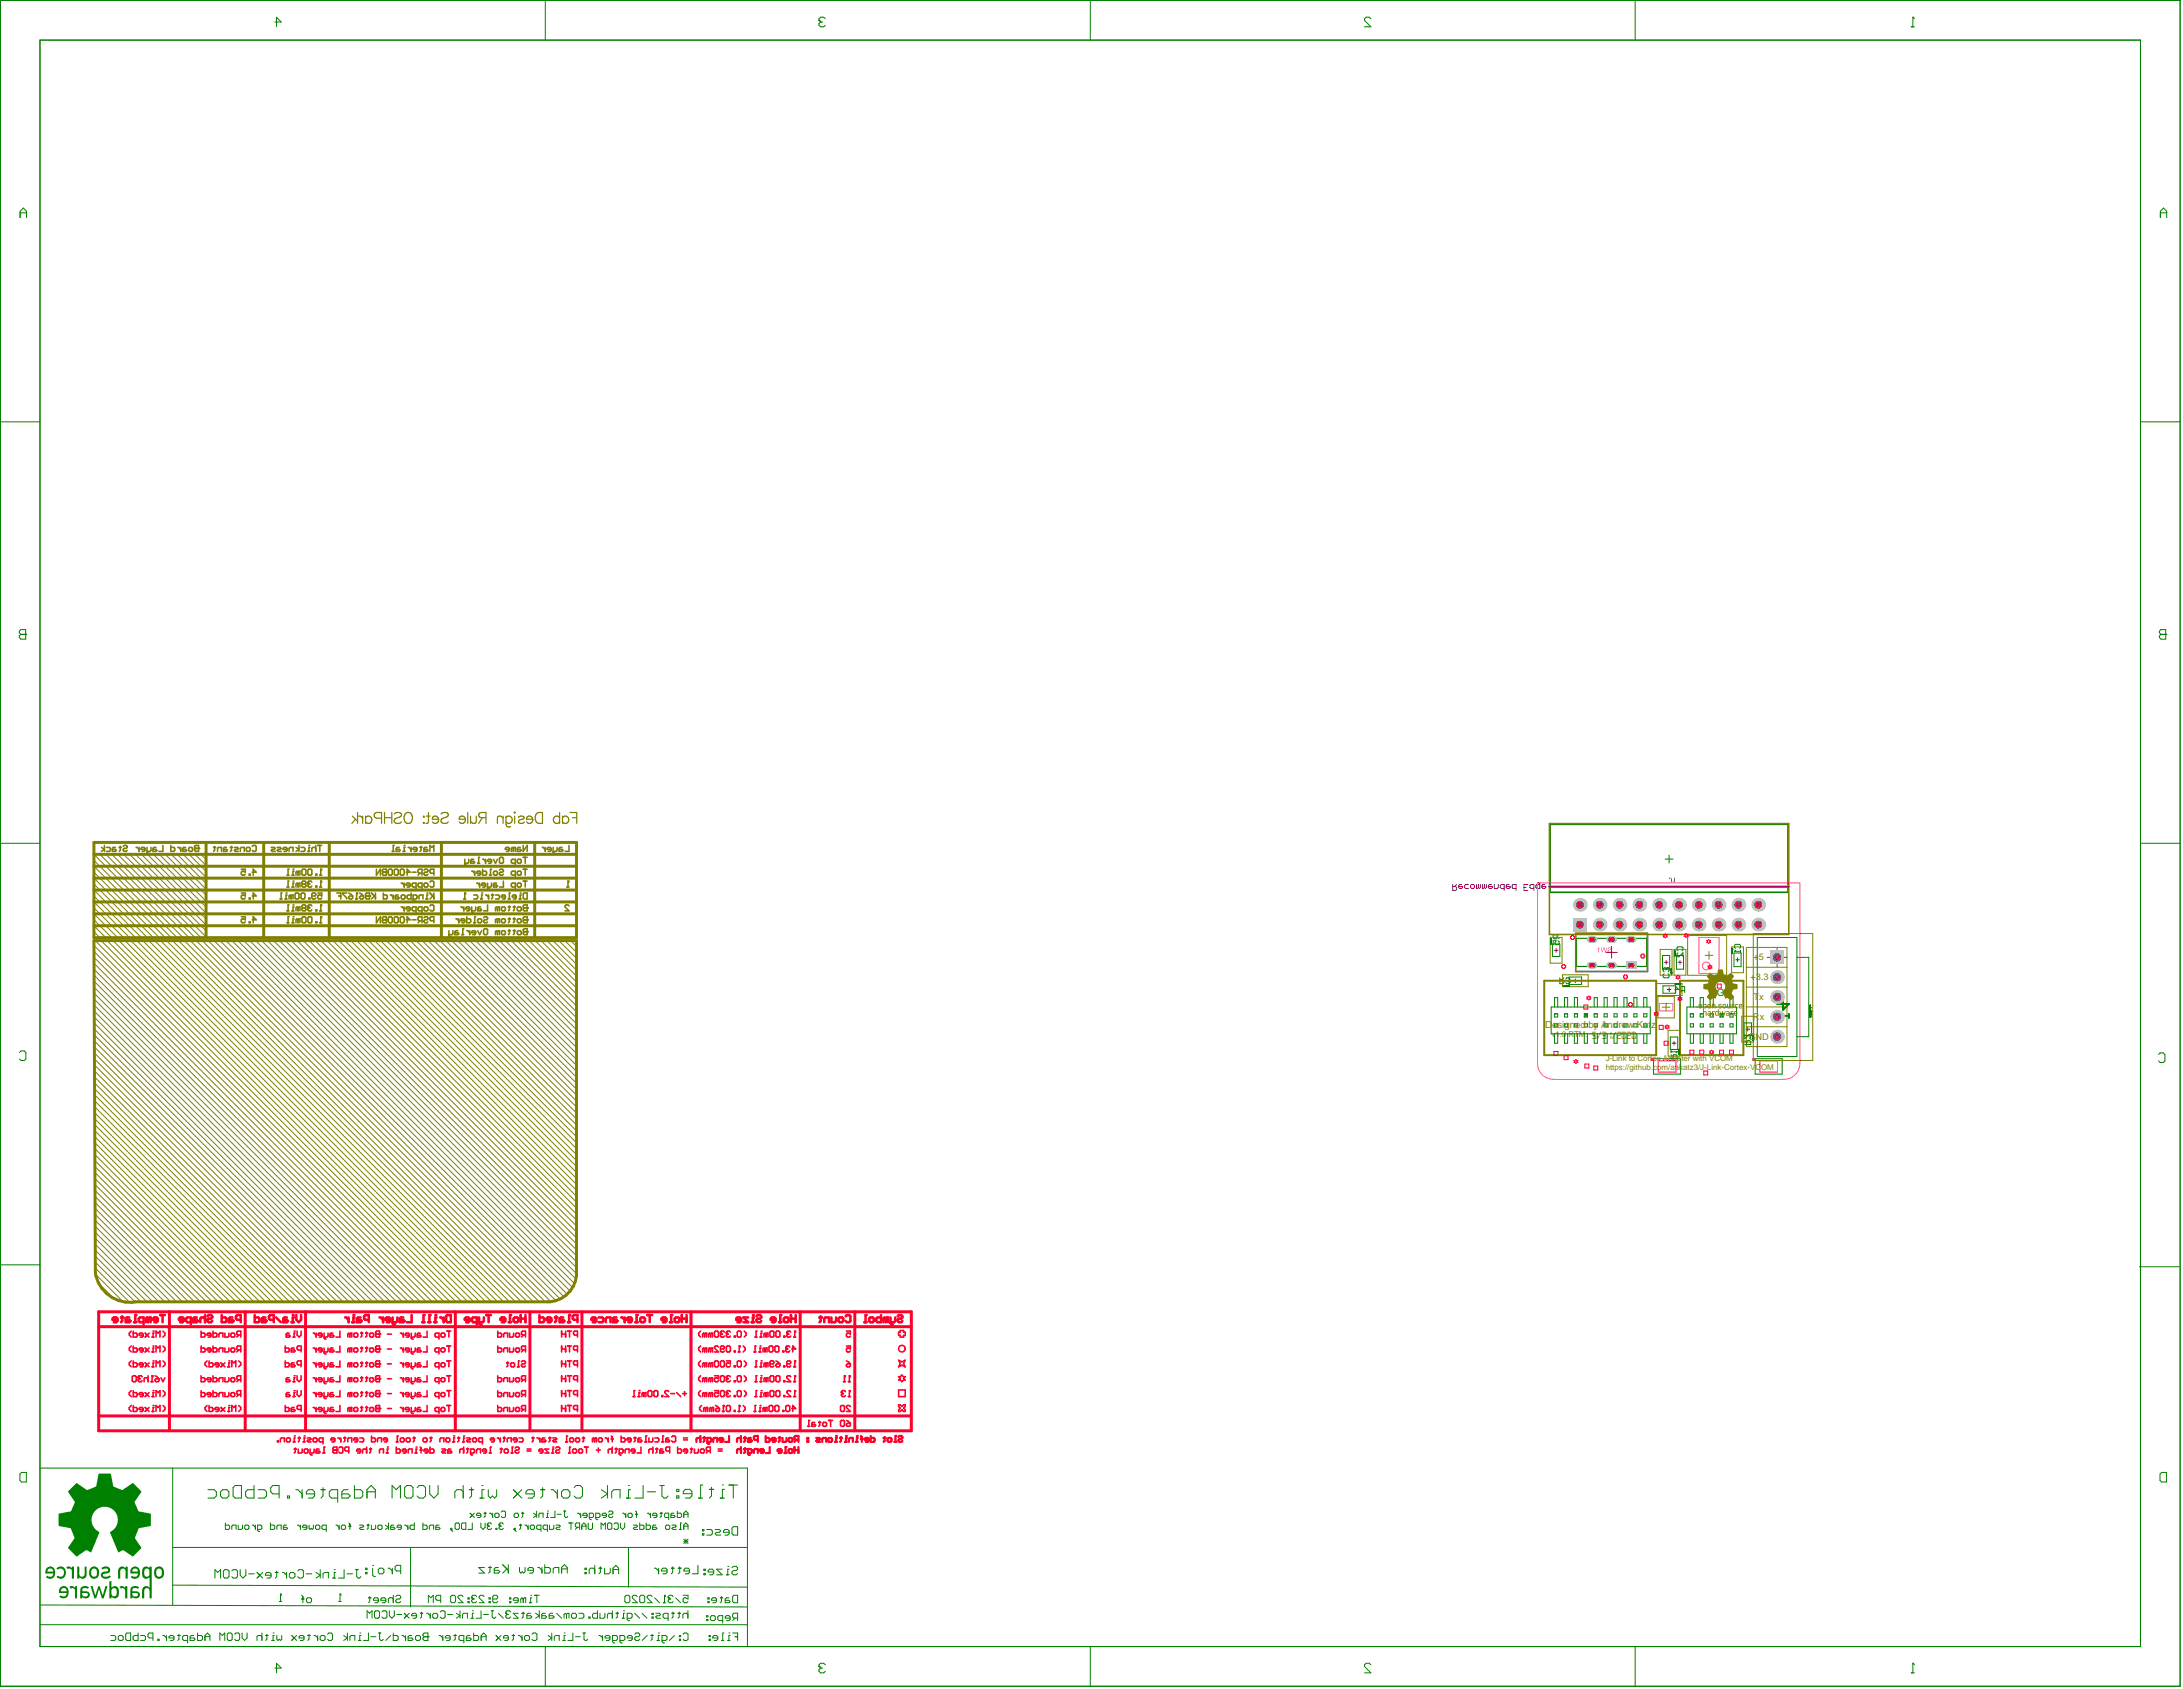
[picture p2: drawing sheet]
<svg xmlns="http://www.w3.org/2000/svg" width="466mm" height="360mm" viewBox="0 0 466 360" stroke-linecap="round" stroke-linejoin="round" font-family="sans-serif">
<defs><g id="words">
<text font-size="2.4" fill="#808000" x="339.6" y="221.5">5/31/2020</text>
<text font-size="2.1" fill="#008000" x="366.2" y="212.4">G1</text>
<text font-size="2.1" fill="#808000" x="329.6" y="219.2">Designed by Andrew Katz</text>
<g font-size="2" fill="#808000">
<text x="373.4" y="209">+3.3</text>
<text x="374" y="204.8">+5</text>
<text x="374.1" y="213.3">T</text>
<text x="375.2" y="213.3">x</text>
<text x="372.9" y="221.7">GND</text>
<text x="373.9" y="217.5">Rx</text>
</g>
<g font-size="1.7" fill="#808000">
<text x="331" y="221.2">v</text>
<text x="331.8" y="221.2">1</text>
<text x="332.7" y="221.2">.0</text>
<text x="334.6" y="221.2">RT</text>
<text x="336.8" y="221.2">M</text>
<text x="338.2" y="221.2">:</text>
<text x="342.5" y="226.3">J-Link to Cortex Adapter with VCOM</text>
<text x="342.5" y="228.1">https://github.com/aakatz3/J-Link-Cortex-VCOM</text>
</g>
</g></defs>
<g fill="none" stroke="#808000" stroke-width=".64">
<path d="M20 179.7h103v20.3h-103zM44 179.7v20.3M56.3 179.7v20.3M70.2 179.7v20.3M94.2 179.7v20.3M114.1 179.7v20.3M20 197.4h103M20 194.9h103M20 192.3h103M20 189.8h103M20 187.3h103M20 184.7h103"/>
<path d="M20 182.2h103M20 200.6h103v71.4a6.3 6.3 0 0 1-5.6 5.6h-88.5a7.4 7.4 0 0 1-8.6-6.2z"/>
</g>
<g fill="none" stroke="#808000" stroke-width=".21">
<path d="M20 184.7l15.3 15.3M20 188.5l11.4 11.5M20 183.5l16.5 16.5M20 189.8l10.2 10.2M20 182.2l17.8 17.8M20 193.6l6.4 6.4M20 186l14 14M20 187.3l12.7 12.7M20 191.1l8.9 8.9M20 198.7l1.3 1.3M20 196.1l3.8 3.9M20 192.3l7.6 7.7"/>
<path d="M20 197.4l2.6 2.6M20 194.9l5.1 5.1M21.3 182.2l17.8 17.8M22.6 182.2l17.7 17.8M23.8 182.2l17.8 17.8M25.1 182.2l17.8 17.8M26.4 182.2l17.6 17.6M27.6 182.2l16.4 16.3M28.9 182.2l15.1 15M30.2 182.2l13.8 13.8M31.4 182.2l12.6 12.5M32.7 182.2l11.3 11.2"/>
<path d="M34 182.2l10 10M35.3 182.2l8.7 8.7M36.5 182.2l7.5 7.4M37.8 182.2l6.2 6.2M39.1 182.2l4.9 4.9M40.3 182.2l3.7 3.6M41.6 182.2l2.4 2.4M42.9 182.2l1.1 1.1M20 201.6l76 76.1M20 202.9l74.8 74.8M20.1 204.2l73.4 73.5M20.1 205.4l72.1 72.3"/>
<path d="M20.1 206.7l70.9 71M20.1 208l69.6 69.7M20.1 209.2l68.3 68.5M20.1 210.5l67.1 67.2M20.1 211.8l65.8 65.9M20.1 213.1l64.5 64.6M20.1 214.3l63.3 63.4M20.1 215.6l62 62.1M20.1 216.9l60.7 60.8M20.1 218.2l59.5 59.5M20.1 219.4l58.2 58.3M20.3 200.6l77 77.1"/>
<path d="M21.5 200.6l77.1 77.1M22.8 200.6l77 77.1M24.1 200.6l77 77.1M25.3 200.6l77.1 77.1M26.6 200.6l77 77.1M27.9 200.6l77 77.1M29.2 200.6l77 77.1M30.4 200.6l77.1 77.1M31.7 200.6l77 77.1M33 200.6l77 77.1M34.2 200.6l77.1 77.1M35.5 200.6l77 77.1"/>
<path d="M36.8 200.6l77 77.1M38 200.6l77.1 77.1M39.3 200.6l77 77.1M40.6 200.6l77 77M41.8 200.6l76.8 76.8M43.1 200.6l76.4 76.4M44.4 200.6l75.9 75.9M45.6 200.6l75.4 75.4M46.9 200.6l74.7 74.7M48.2 200.6l73.9 74M49.4 200.6l73.1 73.1M50.7 200.6l72.1 72.1"/>
<path d="M52 200.6l71 71M53.2 200.6l69.8 69.7M54.5 200.6l68.5 68.5M55.8 200.6l67.2 67.2M57 200.6l66 65.9M58.3 200.6l64.7 64.7M59.6 200.6l63.4 63.4M60.9 200.6l62.1 62.1M62.1 200.6l60.9 60.9M63.4 200.6l59.6 59.6M64.7 200.6l58.3 58.3M65.9 200.6l57.1 57.1"/>
<path d="M67.2 200.6l55.8 55.8M68.5 200.6l54.5 54.5M69.7 200.6l53.3 53.2M71 200.6l52 52M72.3 200.6l50.7 50.7M73.5 200.6l49.5 49.4M74.8 200.6l48.2 48.2M76.1 200.6l46.9 46.9M77.3 200.6l45.7 45.6M78.6 200.6l44.4 44.4M79.9 200.6l43.1 43.1M81.1 200.6l41.9 41.8"/>
<path d="M82.4 200.6l40.6 40.6M83.7 200.6l39.3 39.3M84.9 200.6l38.1 38M86.2 200.6l36.8 36.8M87.5 200.6l35.5 35.5M88.8 200.6l34.2 34.2M90 200.6l33 32.9M91.3 200.6l31.7 31.7M92.6 200.6l30.4 30.4M93.8 200.6l29.2 29.1M95.1 200.6l27.9 27.9M96.4 200.6l26.6 26.6"/>
<path d="M97.6 200.6l25.4 25.3M98.9 200.6l24.1 24.1M100.2 200.6l22.8 22.8M101.4 200.6l21.6 21.5M102.7 200.6l20.3 20.3M104 200.6l19 19M105.2 200.6l17.8 17.7M106.5 200.6l16.5 16.5M107.8 200.6l15.2 15.2M109 200.6l14 13.9M110.3 200.6l12.7 12.6M111.6 200.6l11.4 11.4"/>
<path d="M112.8 200.6l10.2 10.1M114.1 200.6l8.9 8.8M115.4 200.6l7.6 7.6M116.7 200.6l6.3 6.3M117.9 200.6l5.1 5M119.2 200.6l3.8 3.8M120.5 200.6l2.5 2.5M121.7 200.6l1.3 1.2M20.1 220.7l56.9 57M20.1 222l55.7 55.7M20.1 223.3l54.4 54.4M20.1 224.5l53.1 53.2"/>
<path d="M20.1 225.8l51.8 51.9M20.2 227.1l50.5 50.6M20.2 228.4l49.2 49.3M20.2 229.6l47.9 48.1M20.2 230.9l46.7 46.8M20.2 232.2l45.4 45.5M20.2 233.5l44.1 44.2M20.2 234.7l42.9 43M20.2 236l41.6 41.7M20.2 237.3l40.3 40.4M20.2 238.6l39.1 39.1M20.2 239.8l37.8 37.9"/>
<path d="M20.2 241.1l36.5 36.6M20.2 242.4l35.3 35.3M20.2 243.7l34 34M20.2 244.9l32.7 32.8M20.2 246.2l31.5 31.5M20.2 247.5l30.2 30.2M20.2 248.8l28.9 28.9M20.2 250l27.7 27.7M20.3 251.3l26.3 26.4M20.3 252.6l25 25.1M20.3 253.9l23.7 23.8M20.3 255.1l22.5 22.6"/>
<path d="M20.3 256.4l21.2 21.3M20.3 257.7l19.9 20M20.3 259l18.7 18.7M20.3 260.2l17.4 17.5M20.3 261.5l16.1 16.2M20.3 262.8l14.9 14.9M20.3 264l13.6 13.7M20.3 265.3l12.3 12.4M20.3 266.6l11.1 11.1M20.3 267.9l9.8 9.8M20.3 269.1l8.5 8.6M20.3 270.4l7.4 7.3"/>
<path d="M20.4 271.7l5.8 5.9M21 273.7l3.3 3.2"/>
</g>
<path d="M68.2 194.2h.4M68.4 193v1.2M121.4 193.2l-.2-.2h-.5l-.2 .2v.2l.9 .8h-.9" fill="none" stroke="#808000" stroke-width=".34"/>
<circle cx="68.4" cy="193" r=".17" fill="#808000"/>
<path d="M66.5 193.2l-.2-.2h-.4l-.2 .4M67.4 194h.2v.2h-.2zM68.4 193l.2 .2" fill="none" stroke="#808000" stroke-width=".34"/>
<circle cx="65.7" cy="193.4" r=".17" fill="#808000"/>
<path d="M62.3 194.2h.4M62.7 193.4h-.2v.8M63.6 193.6l.4-.2v.8M63.6 193.6v.6M63.6 193.6l-.2-.2-.3 .2v.6M64.6 193.6h.4M64.6 193.6l-.2 .2 .2 .4h.4l.3-.2-.3-.4M64.6 193.6l-.2-.2 .2-.4h.4l.3 .2-.3 .4M65.7 193.4l.2 .2M65.9 193.6h.2M65.9 193.6l-.2 .2 .2 .4h.4l.2-.2" fill="none" stroke="#808000" stroke-width=".34"/>
<circle cx="62.5" cy="193" r=".17" fill="#808000"/>
<path d="M61.2 194.2h.5M61.7 193h-.3v1.2M120.9 189.2h.5M121.2 187.9v1.3" fill="none" stroke="#808000" stroke-width=".34"/>
<circle cx="121.2" cy="187.9" r=".17" fill="#808000"/>
<g fill="none" stroke="#808000" stroke-width=".34">
<path d="M68.2 186.6h.4M68.4 185.4v1.2M100.6 185.8h.2l.5 .4M101.3 185.8v.8M101.7 188.3h.2l.4 .4M102.3 188.3v.9M102.5 186.2h-.8l.2-.4h.4l.2 .2v.4l-.2 .2h-.4M102.9 185.4v1.2h.7l.2-.2v-.4l-.2-.2h-.7M103.6 188.7h-.9l.2-.4h.5l.2 .2v.5l-.2 .2h-.5M104 188.3v1.1l.4 .2M104.4 186.6h.4M104.8 188.3v.7l-.2 .2h-.6"/>
<path d="M104.8 185.4h-.2v1.2M105.5 185.8h.4l.2 .2v.4l-.2 .2h-.4l-.2-.2v-.4zM105.9 188.3h-.4l-.2 .2v.7h.6l.2-.2-.2-.3h-.6M106.5 185.6l.3-.2h.4l.2 .2-.2 .4h-.4l-.3 .2 .3 .4h.4l.2-.2M107.4 187.9v1.3h-.9M108.7 181.1h-.9l.2-.4h.4l.3 .2v.4l-.3 .3h-.4M109.5 180.9l.4-.2v.9M109.5 180.9l-.2-.2-.2 .2v.7M109.5 180.9v.7M109.9 189.2h-.6l-.2-.2v-.5l.2-.2h.6v1.3M109.9 186.6h-.6l-.2-.2v-.4l.2-.2h.6v1.3M110.6 188.3h.4l.2 .2v.5l-.2 .2h-.4l-.3-.2v-.5z"/>
<path d="M110.6 185.8h.4l.2 .2v.4l-.2 .2h-.4l-.3-.2v-.4zM111 180.7h-.4l-.3 .2v.7h.7l.2-.3-.2-.2h-.7M111.6 187.9h.9M111.6 185.4h.9M111.6 180.3v1.3l.9-1.3v1.3M112 185.4v1.2M112 187.9v1.3M115.7 180.7h.2l.4 .4M116.3 180.7v.9M117.6 181.1h-.9l.2-.4h.5l.2 .2v.4l-.2 .3h-.5M118 180.7v1.1l.4 .2M118.8 180.7v.6l-.2 .3h-.6"/>
<path d="M119.9 180.7h-.4l-.2 .2v.7h.6l.2-.3-.2-.2h-.6M121.2 187.9l.2 .2M121.4 180.3v1.3h-.9"/>
</g>
<circle cx="68.4" cy="185.4" r=".17" fill="#808000"/>
<path d="M62.3 186.6h.4M62.7 185.8h-.2v.8M63.6 186l.4-.2v.8M63.6 186v.6M63.6 186l-.2-.2-.3 .2v.6M64.6 185.4h.4l.3 .2v.8l-.3 .2h-.4l-.2-.2v-.8zM65.9 185.4h.4l.2 .2v.8l-.2 .2h-.4l-.2-.2v-.8zM67.4 186.4h.2v.2h-.2zM68.4 185.4l.2 .2" fill="none" stroke="#808000" stroke-width=".34"/>
<circle cx="62.5" cy="185.4" r=".17" fill="#808000"/>
<path d="M61.2 186.6h.5M61.7 185.4h-.3v1.2M68.2 189.2h.4M68.4 187.9v1.3" fill="none" stroke="#808000" stroke-width=".34"/>
<circle cx="68.4" cy="187.9" r=".17" fill="#808000"/>
<path d="M66.5 188.1l-.2-.2h-.4l-.2 .4M67.4 189h.2v.2h-.2zM68.4 187.9l.2 .2" fill="none" stroke="#808000" stroke-width=".34"/>
<circle cx="65.7" cy="188.3" r=".17" fill="#808000"/>
<path d="M62.3 189.2h.4M62.7 188.3h-.2v.9M63.6 188.5l.4-.2v.9M63.6 188.5v.7M63.6 188.5l-.2-.2-.3 .2v.7M64.6 188.5h.4M64.6 188.5l-.2 .2 .2 .5h.4l.3-.2-.3-.5M64.6 188.5l-.2-.2 .2-.4h.4l.3 .2-.3 .4M65.7 188.3l.2 .2M65.9 188.5h.2M65.9 188.5l-.2 .2 .2 .5h.4l.2-.2" fill="none" stroke="#808000" stroke-width=".34"/>
<circle cx="62.5" cy="187.9" r=".17" fill="#808000"/>
<path d="M60.8 191.7h.4M61.2 189.2h.5M61.2 190.9h-.2v.8M61.7 187.9h-.3v1.3M62.1 191.1l.4-.2v.8M62.1 191.1v.6M62.1 191.1l-.2-.2-.2 .2v.6M63.1 190.4h.5l.2 .3v.8l-.2 .2h-.5l-.2-.2v-.8zM64.4 190.4h.4l.2 .3v.8l-.2 .2h-.4l-.2-.2v-.8zM65.9 191.5h.2v.2h-.2zM66.5 191.1h.7l.2-.2-.2-.5h-.5l-.2 .3v.8l.2 .2h.5l.2-.2M67.8 190.4h.8v.7l-.6-.2-.2 .2v.4l.2 .2h.4l.2-.2" fill="none" stroke="#808000" stroke-width=".34"/>
<circle cx="61" cy="190.4" r=".17" fill="#808000"/>
<path d="M51.5 190.4h.8v.7l-.6-.2-.2 .2v.4l.2 .2h.4l.2-.2M51.5 185.4h.8v.6l-.6-.2-.2 .2v.4l.2 .2h.4l.2-.2M53.2 191.5h.2v.2h-.2zM53.2 186.4h.2v.2h-.2zM53.8 186h.8l-.6-.6v1.2M53.8 191.1h.8l-.6-.7v1.3M59.8 191.7h.4M60.2 190.4h-.2v1.3M68.2 196.8h.4M68.4 195.5v1.3" fill="none" stroke="#808000" stroke-width=".34"/>
<circle cx="68.4" cy="195.5" r=".17" fill="#808000"/>
<path d="M62.3 196.8h.4M62.7 195.9h-.2v.9M63.6 196.1l.4-.2v.9M63.6 196.1v.7M63.6 196.1l-.2-.2-.3 .2v.7M64.6 195.5h.4l.3 .2v.9l-.3 .2h-.4l-.2-.2v-.9zM65.9 195.5h.4l.2 .2v.9l-.2 .2h-.4l-.2-.2v-.9zM67.4 196.6h.2v.2h-.2zM68.4 195.5l.2 .2" fill="none" stroke="#808000" stroke-width=".34"/>
<circle cx="62.5" cy="195.5" r=".17" fill="#808000"/>
<path d="M51.5 195.5h.8v.6l-.4-.2-.4 .2v.5l.2 .2h.4l.2-.2M53.2 196.6h.2v.2h-.2zM53.8 196.1h.8l-.6-.6v1.3M61.2 196.8h.5M61.7 195.5h-.3v1.3M112.5 193v1.2h-.7l-.2-.2 .2-.4h.7" fill="none" stroke="#808000" stroke-width=".34"/>
<circle cx="112.5" cy="193.6" r=".17" fill="#808000"/>
<g fill="none" stroke="#808000" stroke-width=".34">
<path d="M85.6 193.4h.2l.4 .4M86.2 193.4v.8M87.5 193.8h-.9l.2-.4h.5l.2 .2v.4l-.2 .2h-.5M88.7 194.2h-.6l-.2-.2v-.4l.2-.2h.6v1.3M90 194.2h-.6l-.2-.2v-.4l.2-.2h.6v1.3M90.6 193.4h.5l.2 .2v.4l-.2 .2h-.5l-.2-.2v-.4zM91.7 193.2l.2-.2h.4l.3 .2v.8l-.3 .2h-.4l-.2-.2M98.3 193.4h.2l.4 .4M98.9 193.4v.8M99.1 183.2v1.1l.5 .2M100 183.2v.7l-.2 .2h-.7M100.2 193.8h-.8l.2-.4h.4l.2 .2v.4l-.2 .2h-.4"/>
<path d="M100.6 193.4v1.1l.4 .2M101 183.2h-.4l-.2 .3v.6h.6l.3-.2-.3-.2h-.6M101.5 193.4v.6l-.2 .2h-.7M101.9 184.1h.4M102.3 182.8h-.2v1.3M102.5 193.4h-.4l-.2 .2v.6h.6l.2-.2-.2-.2h-.6M102.9 183.2h.3l.4 .5M103.6 183.2v.9M104 193v1.2h-.8M104.8 183.7h-.8l.2-.5h.4l.2 .3v.4l-.2 .2h-.4M105.3 183.2l.4 .9 .4-.9M106.1 193.6l.4-.2v.8"/>
<path d="M106.1 193.6v.6M106.1 193.6l-.2-.2-.2 .2v.6M106.8 182.8h.4l.2 .2v.9l-.2 .2h-.4l-.3-.2v-.9zM107.2 193.4h.4l.2 .2v.4l-.2 .2h-.4l-.2-.2v-.4zM108.4 193.4h.5M108.7 193.2v.8l-.3 .2M109.5 193.4h.4M109.7 193.2v.8l-.2 .2M109.9 184.1h-.6l-.2-.2v-.4l.2-.3h.6v1.3M110.6 193.4h.4l.2 .2v.4l-.2 .2h-.4l-.3-.2v-.4zM110.6 183.2h.4l.2 .3v.4l-.2 .2h-.4l-.3-.2v-.4zM111.6 182.8h.9"/>
<path d="M112 182.8v1.3M112.5 193h-.7l-.2 .2 .2 .4h.7M112.5 198.1v1.2h-.7l-.2-.2 .2-.4h.7"/>
</g>
<circle cx="112.5" cy="198.7" r=".17" fill="#808000"/>
<g fill="none" stroke="#808000" stroke-width=".34">
<path d="M95.8 198.5v1l.4 .2M96.6 198.5v.6l-.2 .2h-.6M97.7 198.5h-.5l-.2 .2v.6h.7l.2-.2-.2-.2h-.7M98.5 199.3h.4M98.9 198.1h-.2v1.2M99.6 198.5h.2l.4 .4M100.2 198.5v.8M101.5 198.9h-.9l.2-.4h.5l.2 .2v.4l-.2 .2h-.5M101.9 198.5l.4 .8 .4-.8M103.4 198.1h.4l.2 .2v.8l-.2 .2h-.4l-.2-.2v-.8zM106.1 198.7l.4-.2v.8M106.1 198.7v.6"/>
<path d="M106.1 198.7l-.2-.2-.2 .2v.6M107.2 198.5h.4l.2 .2v.4l-.2 .2h-.4l-.2-.2v-.4zM108.4 198.5h.5M108.7 198.3v.8l-.3 .2M109.5 198.5h.4M109.7 198.3v.8l-.2 .2M110.6 198.5h.4l.2 .2v.4l-.2 .2h-.4l-.3-.2v-.4zM110.8 191.7h.4M111.2 190.9h-.2v.8M111.8 190.4h.7v1.3h-.7l-.2-.2v-.8zM112.5 198.1h-.7l-.2 .2 .2 .4h.7"/>
</g>
<circle cx="111" cy="190.4" r=".17" fill="#808000"/>
<path d="M102.5 191.7h.4M102.9 190.9h-.2v.8M103.6 190.9h.2l.4 .4M104.2 190.9v.8M104.8 190.9h.5M105.1 190.7v.8l-.3 .2M105.7 190.9h.6l.2 .2v.4l-.2 .2h-.6M107.8 191.3h-.8l.2-.4h.4l.2 .2v.4l-.2 .2h-.4M108.4 191.7h.5M108.9 190.4h-.2v1.3M110.1 191.3h-.8l.2-.4h.4l.2 .2v.4l-.2 .2h-.4" fill="none" stroke="#808000" stroke-width=".34"/>
<circle cx="102.7" cy="190.4" r=".17" fill="#808000"/>
<path d="M98.9 191.7h.5M99.1 190.4v1.3M101 190.9h.7l.2 .2v.4l-.2 .2h-.7" fill="none" stroke="#808000" stroke-width=".34"/>
<circle cx="99.1" cy="190.4" r=".17" fill="#808000"/>
<path d="M90.9 191.7h.4M91.3 190.9h-.2v.8M92.6 190.4v1.3M92.6 191.3l-.9-.9 .6 .7-.6 .6M99.1 190.4l.3 .3" fill="none" stroke="#808000" stroke-width=".34"/>
<circle cx="91.1" cy="190.4" r=".17" fill="#808000"/>
<path d="M78.8 190.4v1.3h-.6l-.2-.2 .2-.4h.6M79.2 190.4l.9 .9M79.9 191.1l-.7 .6M80.1 190.4v1.3M81.8 190.4v1.3h.6l.2-.2v-.4l-.2-.2h-.6M83.3 190.9h.2l.4 .4M83.9 190.9v.8M84.9 190.9h-.4l-.2 .2v.6h.6l.3-.2-.3-.2h-.6M85.8 190.9h.4l.2 .2v.4l-.2 .2h-.4l-.2-.2v-.4zM87.7 190.4v1.3h-.6l-.3-.2v-.4l.3-.2h.6M88.1 191.7h.6l.3-.2v-.4l-.3-.2h-.6v1l.4 .2M89.4 191.7v-.6l.2-.2h.6v.8" fill="none" stroke="#808000" stroke-width=".34"/>
<circle cx="78.8" cy="191.1" r=".17" fill="#808000"/>
<path d="M75.9 191.7h.4M76.1 190.4v1.3M76.7 190.4l.9 .7M76.9 191.1h.7v.4l-.3 .2h-.4l-.2-.2zM78.8 190.4h-.6l-.2 .3 .2 .4h.6" fill="none" stroke="#808000" stroke-width=".34"/>
<circle cx="76.1" cy="190.4" r=".17" fill="#808000"/>
<g fill="none" stroke="#808000" stroke-width=".34">
<path d="M71.8 190.4h.9v1.3M72.3 191.1h.4M74 190.4h-.9v.3l.9 .8v.2M74.4 190.4l.8 .7M74.6 191.1h.6v.4l-.2 .2h-.4l-.2-.2zM76.1 190.4l.2 .3M82.4 185.4v1.2h-.6l-.2-.2 .2-.4h.6M83 185.4h.5l.2 .2v.8l-.2 .2h-.5l-.2-.2v-.8zM84.3 185.4h.4l.2 .2v.8l-.2 .2h-.4l-.2-.2v-.8zM85.6 188.3h.2l.4 .4M85.6 185.4h.4l.2 .2v.8l-.2 .2h-.4l-.2-.2v-.8zM86.2 188.3v.9"/>
<path d="M86.6 186h.9l-.7-.6v1.2M87.5 188.7h-.9l.2-.4h.5l.2 .2v.5l-.2 .2h-.5M87.9 186h.8M88.7 189.2h-.6l-.2-.2v-.5l.2-.2h.6v1.3M89.6 186.2l-.4 .4M90 189.2h-.6l-.2-.2v-.5l.2-.2h.6v1.3M90 186.2h-.6l-.2-.2v-.4l.2-.2h.6v1.2M90.4 185.6l.2-.2h.5l.2 .2-.2 .4h-.5l-.2 .2 .2 .4h.5l.2-.2M90.6 188.3h.5l.2 .2v.5l-.2 .2h-.5l-.2-.2v-.5zM91.7 188.1l.2-.2h.4l.3 .2v.9l-.3 .2h-.4l-.2-.2M92.6 186.2h-.7l-.2-.2v-.4l.2-.2h.7v1.2"/>
</g>
<circle cx="82.4" cy="186" r=".17" fill="#808000"/>
<path d="M80.3 185.4v1.2l.8-1.2v1.2M82.4 185.4h-.6l-.2 .2 .2 .4h.6M86 181.6h.4M86.4 180.7h-.2v.9M87.1 180.7h.2l.4 .4M87.7 180.7v.9M89 181.1h-.9l.2-.4h.4l.3 .2v.4l-.3 .3h-.4M89.6 180.7h.4M89.8 180.5v.8l-.2 .3M91.1 180.7h-.5l-.2 .2v.7h.7l.2-.3-.2-.2h-.7M91.7 181.6v-1.3l.4 .4 .5-.4v1.3" fill="none" stroke="#808000" stroke-width=".34"/>
<circle cx="86.2" cy="180.3" r=".17" fill="#808000"/>
<g fill="none" stroke="#808000" stroke-width=".34">
<path d="M42.3 180.3v1.3h-.6l-.2-.3 .2-.4h.6M45.6 180.7h.4M45.8 180.5v.8l-.2 .3M46.4 181.6v-.7l.2-.2h.7v.9M48.3 180.7h-.4l-.2 .2v.7h.6l.2-.3-.2-.2h-.6M49.2 180.7h.4M49.4 180.5v.8l-.2 .3M50 180.7h.6l.2 .2-.8 .4 .2 .3h.6M51.3 181.6v-.7l.2-.2h.6v.9M52.7 180.7h.5l.2 .2v.4l-.2 .3h-.5l-.2-.3v-.4zM53.8 180.5l.2-.2h.4l.2 .2v.8l-.2 .3h-.4l-.2-.3M83.7 181.6h.4"/>
<path d="M84.1 180.3h-.2v1.3M85.2 180.7h-.5l-.2 .2v.7h.7l.2-.3-.2-.2h-.7"/>
</g>
<circle cx="42.3" cy="180.9" r=".17" fill="#808000"/>
<g fill="none" stroke="#808000" stroke-width=".34">
<path d="M21.6 180.7l.7 .4-.7 .5M22.3 180.3v1.3M22.7 180.7h.6l.2 .2v.4l-.2 .3h-.6M24.6 180.7h-.4l-.2 .2v.7h.6l.2-.3-.2-.2h-.6M25.4 180.7h.5M25.7 180.5v.8l-.3 .3M26.3 180.5l.2-.2h.4l.2 .2-.2 .4h-.4l-.2 .2 .2 .5h.4l.2-.3M29 180.7h.2l.5 .4M29.7 180.7v.9M30.9 181.1h-.8l.2-.4h.4l.2 .2v.4l-.2 .3h-.4M31.4 180.7v1.1l.4 .2M32.2 180.7v.6l-.2 .3h-.6"/>
<path d="M33.3 180.7h-.5l-.2 .2v.7h.7l.2-.3-.2-.2h-.7M34.7 180.3v1.3h-.8M36.4 180.3v1.3h.7l.2-.3v-.4l-.2-.2h-.7M37.9 180.7h.2l.4 .4M38.5 180.7v.9M39.6 180.7h-.4l-.2 .2v.7h.6l.2-.3-.2-.2h-.6M40.4 180.7h.5l.2 .2v.4l-.2 .3h-.5l-.2-.3v-.4zM42.3 180.3h-.6l-.2 .2 .2 .4h.6M112.5 195.5v1.3h-.7l-.2-.2 .2-.5h.7"/>
</g>
<circle cx="112.5" cy="196.1" r=".17" fill="#808000"/>
<g fill="none" stroke="#808000" stroke-width=".34">
<path d="M82.4 195.5v1.3h-.6l-.2-.2 .2-.5h.6M83 195.5h.5l.2 .2v.9l-.2 .2h-.5l-.2-.2v-.9zM84.3 195.5h.4l.2 .2v.9l-.2 .2h-.4l-.2-.2v-.9zM85.6 195.5h.4l.2 .2v.9l-.2 .2h-.4l-.2-.2v-.9zM86.6 196.1h.9l-.7-.6v1.3M87.9 196.1h.8M89.6 196.4l-.4 .4M90 196.4h-.6l-.2-.3v-.4l.2-.2h.6v1.3M90.4 195.7l.2-.2h.5l.2 .2-.2 .4h-.5l-.2 .3 .2 .4h.5l.2-.2M92.6 196.4h-.7l-.2-.3v-.4l.2-.2h.7v1.3M97.2 195.9h.3l.4 .5M97.9 195.9v.9"/>
<path d="M99.1 196.4h-.8l.2-.5h.4l.2 .2v.5l-.2 .2h-.4M99.6 195.5v1.3h.6l.2-.2v-.5l-.2-.2h-.6M101 196.8h.5M101.5 195.5h-.2v1.3M102.1 195.9h.4l.2 .2v.5l-.2 .2h-.4l-.2-.2v-.5zM103.2 195.7l.2-.2h.4l.2 .4-.2 .2h-.4l-.2 .5 .2 .2h.4l.2-.2M106.1 196.1l.4-.2v.9M106.1 196.1v.7M106.1 196.1l-.2-.2-.2 .2v.7M107.2 195.9h.4l.2 .2v.5l-.2 .2h-.4l-.2-.2v-.5zM108.4 195.9h.5M108.7 195.7v.9l-.3 .2"/>
<path d="M109.5 195.9h.4M109.7 195.7v.9l-.2 .2M110.6 195.9h.4l.2 .2v.5l-.2 .2h-.4l-.3-.2v-.5zM112.5 195.5h-.7l-.2 .2 .2 .4h.7"/>
</g>
<circle cx="82.4" cy="196.1" r=".17" fill="#808000"/>
<path d="M65.7 181.6h.4M66.1 180.7h-.2v.9M67.4 180.3v1.3M67.4 180.9l-.2-.2h-.5l-.2 .2v.7M67.8 180.3h.8M68.2 180.3v1.3M80.3 195.5v1.3l.8-1.3v1.3M82.4 195.5h-.6l-.2 .2 .2 .4h.6" fill="none" stroke="#808000" stroke-width=".34"/>
<circle cx="65.9" cy="180.3" r=".17" fill="#808000"/>
<path d="M57.9 180.7h.6l.2 .2-.2 .2h-.4l-.2 .2 .2 .3h.6M59.1 180.7h.7l.2 .2-.2 .2h-.5l-.2 .2 .2 .3h.7M61.2 181.1h-.8l.2-.4h.4l.2 .2v.4l-.2 .3h-.4M61.7 181.6v-.7l.2-.2h.6v.9M63.1 180.7l.7 .4-.7 .5M63.8 180.3v1.3M64.2 180.7h.6l.2 .2v.4l-.2 .3h-.6" fill="none" stroke="#808000" stroke-width=".34"/>
<g fill="none" stroke="#808000" stroke-width=".25">
<path d="M75.2 174l1.1 1.1M75.8 174.7l-.7 .9M76.3 173.3v2.3M76.5 174a.75 .75 0 0 1 .9 .7M77.4 174v1.6M78 174.4a.74 .74 0 0 1 1.1-.1 .74 .74 0 0 1 0 1.1 .74 .74 0 0 1-1.1-.1M78 174v1.6M81.4 174.5h-1a.61 .61 0 0 1-.6-.6 .61 .61 0 0 1 .6-.6h1v2.3M82 174.4h1.6M82 173.3v2.3M83.6 173.3v2.3M84.1 173.6a.87 .87 0 0 1 .8-.4 .87 .87 0 0 1 .7 .6l-.2 .4-.9 .3a.57 .57 0 0 0-.4 .4 .57 .57 0 0 0 .2 .6 1.07 1.07 0 0 0 1.3-.2"/>
<path d="M86.6 173.4a1.07 1.07 0 0 1 1.3 .3 1.07 1.07 0 0 1-.1 1.3 .85 .85 0 0 1-.9 .6 .85 .85 0 0 1-.7-.9 1.41 1.41 0 0 1 .4-1.3zM90.4 174l.1 .2-.1 .1-.1-.1zM90.4 175.4l.1 .1-.1 .1-.1-.1zM91 174h.7M91.4 173.3v1.8l-.1 .4-.5 .1M92.5 174.2a.7 .7 0 0 1 1.1 .5h-1.4zM93.6 174.7a.73 .73 0 0 1-.5 .8 .73 .73 0 0 1-.9-.2M94.1 173.6a.87 .87 0 0 1 .8-.4 .87 .87 0 0 1 .7 .6l-.2 .4-.9 .3a.57 .57 0 0 0-.4 .4 .57 .57 0 0 0 .2 .6 1.07 1.07 0 0 0 1.3-.2M98.2 174.2a.7 .7 0 0 1 1.1 .5h-1.3zM99.3 174.7a.73 .73 0 0 1-.5 .8 .73 .73 0 0 1-.8-.2M99.8 173.3v2.3M100.4 174v1.6"/>
<path d="M101.6 174l-.1 1.5-.6 .1-.5-.5M102.9 174.4l-.8 1.2M103.7 174.4l-1.4-.1a.54 .54 0 0 1 0-.9l1.4-.1v2.3M107.3 174.5l-.5-.5-.6 .2-.1 1.4M107.3 174v1.6M107.9 174.4a.74 .74 0 0 1 1.1-.1 .74 .74 0 0 1 0 1.1 .74 .74 0 0 1-1.1-.1M107.9 174v1.8a.61 .61 0 0 0 .4 .5 .61 .61 0 0 0 .6 0M109.8 173.2l.1 .1-.1 .1-.1-.1zM109.8 174v1.6M110.6 174.4a.7 .7 0 0 1 1.2 0 1.28 1.28 0 0 1-1.1 .5l-.1 .4a.7 .7 0 0 0 1.2 0M112.5 174.2a.7 .7 0 0 1 1.1 .5h-1.3zM113.6 174.7a.73 .73 0 0 1-.4 .8 .73 .73 0 0 1-.9-.2"/>
<path d="M114.6 173.4l1.1-.1v2.3h-.8a1.3 1.3 0 0 1-.3-2.2zM119.4 174.4a.74 .74 0 0 0-1.1-.1 .74 .74 0 0 0 0 1.1 .74 .74 0 0 0 1.1-.1M119.4 173.3v2.3M120 174v1.6M120 174.4a.74 .74 0 0 1 1.1-.1 .74 .74 0 0 1 0 1.1 .74 .74 0 0 1-1.1-.1M121.6 173.3h1.4v2.3M122.1 174.4h.9"/>
</g>
<path d="M355.2 183.2h1.7M356 182.4v1.6" fill="none" stroke="#008000" stroke-width=".21"/>
<path d="M362.4 199.9h4.3v7.7h-4.3zM354 214h2.8v1.6h-2.8z" fill="none" stroke="#f0f" stroke-width=".21"/>
<path d="M336.1 199h15.3v8.2h-15.3z" fill="none" stroke="#f0f" stroke-width=".33"/>
<g fill="#f0f">
<path d="M343 202.1l.5-.1 .2 .2a.32 .32 0 0 1-.1 .3 .32 .32 0 0 1-.3 .1v.1a.22 .22 0 0 0-.1 .4 .22 .22 0 0 0 .4-.2l.2-.1-.2 .3h-.5l-.2-.3 .2-.2a.24 .24 0 0 0 .4-.1 .24 .24 0 0 0-.2-.4 .24 .24 0 0 0-.2 .3l-.2-.1z"/>
<path d="M341.5 202h.1l.2 1 .2-1h.2l.3 1 .2-1h.1l-.2 1.1h-.2l-.3-.9-.2 .9h-.1z"/>
<path d="M340.9 202l.4 .3v.2l-.3-.2v.8h-.1z"/>
</g>
<circle cx="364" cy="206" r=".83" fill="none" stroke="#f0f" stroke-width=".21"/>
<g fill="#008000">
<path d="M14.2 334.2l.6-.2 .5 .4v-.3h.5v2.6h-.5v-2l-.3-.2-.6 .1z"/>
<path d="M14.8 338.4l.5-.2 .7 .4v-.3h.4v2.6h-.4v-2l-.7-.2a.25 .25 0 0 1-.3 0 .25 .25 0 0 1-.1-.2z"/>
<path d="M21.6 334.4l.6-.3 .6-.1 .4 .2 .3 .3v.6l-.2 .3-1.2 .3a.23 .23 0 0 0-.2 .2 .23 .23 0 0 0 .2 .2h1a.25 .25 0 0 1 .3-.1 .25 .25 0 0 1 .2 .3l-.8 .4h-.6l-.6-.4-.1-.5 .2-.5 1.2-.2a.32 .32 0 0 0 .2-.3 .32 .32 0 0 0-.2-.3h-.7a.3 .3 0 0 1-.3 .1 .3 .3 0 0 1-.3-.2z"/>
<path d="M25.4 334.3l.8-.3 .6 .4v-.3h.5v2.6h-.5v-1.8l-.4-.4-.6 .1-.1 .3v1.8h-.5v-1.9z"/>
<path d="M12.2 334.3l.6-.3 .8 .2 .4 .6v1l-.2 .5-.7 .4h-.4l-.7-.4a.3 .3 0 0 1 .3-.2 .3 .3 0 0 1 .3 .1h.5l.4-.2 .1-.9-.1-.4-.4-.2h-.4l-.4 .2-.3-.2z"/>
<path d="M25.5 338.3l.5-.1 .7 .4v-.3h.5v2.6h-.5v-2l-.7-.2a.35 .35 0 0 1-.5-.3z"/>
<path d="M19.3 338.3h.5l.5 1.8h.1l.6-1.8h.3l.6 1.8h.1l.5-1.8h.5l-.9 2.5-.4 .1-.6-1.9-.6 1.9h-.4z"/>
<path d="M16.5 334.1h.4v1.7l.4 .4h.4l.3-.2 .1-1.9h.4v2l-.3 .4-.7 .2-.6-.3v.3h-.4z"/>
<path d="M16.3 316.3l2.1 1.4h.4l1.7-.8 .5-2.6 2.5-.1 .2 .1 .5 2.7 1.7 .7h.3l2.2-1.4 1.6 1.6a.29 .29 0 0 1 .2 .3 .29 .29 0 0 1-.3 .3l-1.1 1.6-.1 .4 .8 1.7 2.7 .6v2.6l-2.6 .5-.8 2.2 1.4 2.1-1.8 1.7-1.8-1.1a.5 .5 0 0 0-.8 0l-.6 .3-1.7-4.1a.26 .26 0 0 1 0-.2 .26 .26 0 0 1 .2-.2l.8-.6 .6-1.1v-.9l-.3-1.2-.6-.8-.9-.5-1.5-.2-.8 .3-.8 .6-.7 1.4v1l.3 .8 .3 .5 1.1 .8v.2l-1.7 4.1-1.1-.4-2.1 1.3-1.8-1.7 1.3-2v-.5l-.7-1.8-2.6-.5v-2.6l2.7-.6 .8-2-1.5-2.2z"/>
<path d="M28.2 334.3l-.4 .5v.8h1.6l-.2 .5-.7 .1a.31 .31 0 0 0-.3-.2 .31 .31 0 0 0-.3 .3l.4 .3 .7 .1 .6-.3 .3-.7-.1-.9-.3-.5-.5-.3zM28.5 334.5h.7l.2 .3v.3h-1.2z"/>
<path d="M30.6 334.3l-.3 .7 .1 1.1 .6 .6h.5l.4-.3v2.1l-.8-.3-.7 .4-.1 .4v1.9h.5v-1.8l.4-.4h.4l.3 .3v1.9h.5v-6.8h-.5v.3l-.6-.4zM30.9 334.6l.6-.1 .3 .2 .1 1.1-.4 .4h-.4l-.3-.2v-1z"/>
<path d="M28.1 338.4l-.3 .5v2h.5v-.3l.4 .3h.5l.5-.3 .2-.7-.3-.4-1.3-.2 .1-.6 1 .1a.19 .19 0 0 0 .3-.2 .19 .19 0 0 0-.3-.2l-.4-.2zM28.3 339.7l1 .1 .1 .4-.2 .2h-.7l-.2-.1z"/>
<path d="M17.4 338.4l-.3 .6v1.9h.4v-.3l.5 .3 .8-.1 .4-.5-.2-.7-.4-.3h-1l-.1-.3 .3-.3 1 .1 .2-.3-.7-.3zM17.5 339.7l1.1 .1 .2 .4-.3 .2h-.7l-.3-.3z"/>
<path d="M33.2 334.3l-.3 .8 .1 1 .2 .4 .5 .2 .8-.1 .5-.8-.2-1.3-.6-.5zM33.4 334.7l.4-.2h.3l.3 .2 .1 1.1-.2 .3-.6 .1-.3-.2z"/>
<path d="M19.4 334.3l-.4 .7 .2 1.2 .7 .5 .7-.1 .5-.6v-1l-.1-.5-.7-.5zM19.7 334.6l.6-.1 .3 .3 .1 .9-.2 .4-.6 .1-.5-.4v-.7z"/>
<path d="M10.1 334.3l-.4 .6v.7h1.6v.1l-.3 .5h-.6l-.3-.2-.3 .3 .6 .4 .8-.1 .5-.6v-1.3l-.3-.4-.5-.3zM10.3 334.6l.7-.1 .3 .6h-1.2z"/>
<path d="M23.3 337.2v3.7h.5v-.4l.5 .4 .6-.1 .4-.6v-1.5l-.3-.4-.4-.1-.8 .4v-1.4zM23.9 338.8l.5-.1 .4 .2 .1 1.1-.3 .4h-.5l-.3-.3v-1z"/>
<path d="M12.9 338.5l-.3 .3v.9h1.6l-.2 .7h-.8a.26 .26 0 0 0-.2-.2 .26 .26 0 0 0-.3 .2l.1 .2 .5 .3 .7-.1 .5-.4 .1-.5-.1-1.1-.4-.5-.6-.1zM13.1 338.8l.8-.1 .2 .1 .1 .5h-1.2l-.1-.1z"/>
</g>
<g fill="none" stroke="#008000" stroke-width=".21">
<path d="M.1 .1h465v359.5h-465zM8.5 8.6h448.1v342.5h-448.1zM58.6 4.7h1.4l-1-1v2M116.3 .1v8.5M174.7 4.4h.1M174.7 4.4l.3 .3M175 4.7l-.3 .3v.4l.3 .3h.7l.4-.3M175 4.7h.4M176.1 4l-.4-.3h-.7l-.3 .3v.4M232.6 .1v8.4M292.4 4l-.3-.3h-.7l-.3 .3v.4l1.3 1.3h-1.3M348.8 .1v8.4"/>
<path d="M407.7 5.7h.7M408 3.7h.1M408 3.7v2M408 3.7l.4 .3M4.3 46.4v-1.4l.7-.6 .7 .6v1.4M4.3 45.4h1.4M460.8 46.4v-1.4l.7-.6 .7 .6v1.4M460.8 45.4h1.4M.1 90h8.4M456.6 90h8.5M4.5 134.3h1v2h-1l-.4-.3v-.4l.4-.3-.4-.4v-.3zM4.5 135.3h1"/>
<path d="M5.5 135.3h.1M461 134.3h1v2h-1l-.4-.3v-.4l.4-.3-.4-.4v-.3zM461 135.3h1M462 135.3h.1M.1 179.8h8.4M456.6 179.8h8.5M4.1 224.5l.4-.4h.7l.3 .4v1.3l-.3 .4h-.7l-.4-.4M460.4 224.9l.4-.4h.7l.3 .4v1.3l-.3 .4h-.7l-.4-.4M.1 269.7h8.4M456.4 270.1h8.4M4.6 314h1v2h-1l-.3-.3v-1.4zM8.5 313.1h150.9v38"/>
<path d="M36.8 313.1v29.2M44.4 317.7h1.3l.4 .4v.9l-.4 .5h-1.3M47.5 317.7h.9l.4 .4v.9l-.4 .5h-.9l-.5-.5v-.9zM50.2 316.8h1.3v2.7h-1.3l-.5-.5v-1.8zM54.2 316.8v2.7h-1.4l-.4-.5v-.9l.4-.4h1.4M55.1 317.7h1.3l.5 .4v.9l-.5 .5h-1.3M59.5 318.6h-1.3l-.4-.5v-.9l.4-.4h1.3v2.7M61.3 319h.5v.5h-.5zM63.1 317.7h.5l.8 .9M64.4 317.7v1.8M67.1 318.6h-1.8v-.5l.5-.4h.9l.4 .4v.9l-.4 .5h-.9M68.5 317.7h.9"/>
<path d="M68.9 317.2v1.8l-.4 .5M72 319.5h-1.3l-.5-.5v-.9l.5-.4h1.3v2.7M74.3 317.7h-.9l-.5 .4v1.4h1.4l.4-.5-.4-.4h-1.4M75.6 316.8v2.7h1.3l.5-.5v-.9l-.5-.4h-1.3M78.3 319.5v-1.8l.9-.9 .9 .9v1.8M78.3 318.1h1.8M83.6 319.5v-2.7l.9 .9 .9-.9v2.7M86.8 316.8h.8l.5 .4v1.8l-.5 .5h-.8l-.5-.5v-1.8zM89 317.2l.4-.4h.9l.5 .4v1.8l-.5 .5h-.9l-.4-.5M91.7 316.8v1.8l.9 .9 .9-.9v-1.8M98.8 318.1l-.4-.4h-.9l-.5 .4v1.4M98.8 316.8v2.7"/>
<path d="M100.1 317.7h.9M100.6 317.2v1.8l-.5 .5M102.4 319.5h.9M102.8 316.8h.1M103.3 317.7h-.5v1.8M104.2 317.7v1.3l.4 .5 .5-.5 .4 .5 .4-.5v-1.3M109.5 317.7l1.8 1.8M111.3 317.7l-1.8 1.8M114 318.6h-1.8v-.5l.4-.4h.9l.5 .4v.9l-.5 .5h-.9M115.3 317.7h.9M115.8 317.2v1.8l-.5 .5M117.5 317.7h.5l.9 .9"/>
<path d="M118.9 317.7v1.8M120.2 317.7h.9l.5 .4v.9l-.5 .5h-.9l-.4-.5v-.9zM122.5 317.2l.4-.4h.9l.4 .4v1.8l-.4 .5h-.9l-.4-.5M128.3 317.7l1.3 .9-1.3 .9M129.6 316.8v2.7M130.5 319.5v-1.4l.4-.4h1.4v1.8M133.6 319.5h.9M134.1 316.8h.1M134.5 317.7h-.4v1.8M137.2 316.8v2.7h-1.8M138.1 318.1h1.8M140.8 316.8h.8"/>
<path d="M141.2 316.8v2.2l.4 .5h.5l.4-.5M144.4 319h.4v.5h-.4zM144.4 317.6h.4v.5h-.4zM147.6 318.5h-1.9v-.4l.5-.5h.9l.5 .5v.9l-.5 .5h-.9M149 319.5h.9M149.9 316.7h-.4v2.8M151.3 317.6h.9M151.8 317.1v1.9l-.5 .5M153.6 319.5h1M154.1 316.7h.1M154.6 317.6h-.5v1.9M155.5 316.7h1.8"/>
<path d="M156.4 316.7v2.8M460.8 314.3l.3-.3h1v2h-1l-.3-.3zM36.8 338l122.6 .5M36.8 330h122.6M45.9 336.5v-1.8l.5 .6 .6-.6v1.8M47.9 334.7h.6l.3 .3v1.2l-.3 .3h-.6l-.3-.3v-1.2zM48.1 324.8v1.4h.7l.2-.3v-.4l-.2-.3h-.7M49.4 326.2v-.7l.3-.3h.7v1M49.4 335l.3-.3h.6l.3 .3v1.2l-.3 .3h-.6l-.3-.3M50.8 325.2v1h.7l.2-.3v-.7M51.2 334.7v1.2l.6 .6 .6-.6v-1.2M52.4 325.2h.5l.2 .3v.4l-.2 .3h-.5l-.2-.3v-.4z"/>
<path d="M53 335.6h1.2M53.8 325.2h.2l.5 .5M54.5 325.2v1M54.8 335.3l1.2 1.2M54.9 326.2h.7l.3-.3v-.4l-.3-.3h-.7v1.2l.5 .2M56 335.3l-1.2 1.2M57.7 324.8v1.4h.7l.2-.3v-.4l-.2-.3h-.7M57.8 335.9h-1.2v-.3l.3-.3h.6l.3 .3v.6l-.3 .3h-.6M58.7 335.3h.6M59 335v1.2l-.3 .3M59.1 326.2v-.7l.2-.3h.7v1M59.8 339.9h.1"/>
<path d="M59.8 339.9v1.6M59.8 339.9l.3 .3M60.2 335.3h.3l.6 .6M61.1 325.2h-.4l-.3 .3v.7h.7l.3-.3-.3-.2h-.7M61.1 335.3v1.2M62 335.3h.6l.3 .3v.6l-.3 .3h-.6l-.3-.3v-.6zM63.4 325.2h.2l.5 .5M63.5 335l.3-.3h.6l.3 .3v1.2l-.3 .3h-.6l-.3-.3M64.1 325.2v1M65.3 335.6h1.2M65.5 325.7h-.9l.2-.5h.4l.3 .3v.4l-.3 .3h-.4M65.9 325.2v.7l.3 .3 .2-.3 .2 .3 .2-.3v-.7"/>
<path d="M67.4 335.3l.9 .6-.9 .6M67.5 325.2h.5l.2 .3v.4l-.2 .3h-.5l-.2-.3v-.4zM68.3 334.7v1.8M68.9 336.5v-.9l.3-.3h.9v1.2M69.6 326.2h-.7l-.2-.3v-.4l.2-.3h.7v1.4M71 336.5h.6M71.3 334.7h.1M71.6 335.3h-.3v1.2M71.7 325.2h.2l.4 .5M72.3 325.2v1M72.5 339.9h.1M72.5 339.9v1.6"/>
<path d="M72.5 339.9l.3 .3M73 325.2h.5l.2 .3v.4l-.2 .3h-.5l-.2-.3v-.4zM73.4 334.7v1.8h-1.2M74 335.6h1.2M74.4 325.5h.5M74.4 324.8l.2 .2v1.2M75.8 334.7h.6M76.1 334.7v1.5l.3 .3h.3l.3-.3M76.7 325.2h.7l.2 .3-.9 .4 .2 .3h.7M78 334.4h.3v.3h-.3zM78 335.3h.3v.3h-.3zM78.3 325.2h.5"/>
<path d="M78.5 325v.9l-.2 .3M79.2 325.2v1h.7l.2-.3v-.7M79.5 333.8h.1M79.5 334.4v1.5l.3 .3h.3M80.8 325.2h.5l.2 .3v.4l-.2 .3h-.5l-.2-.3v-.4zM81 334.4h.6l.3 .3v.6l-.3 .3h-.6l-.3-.3v-.6zM82.2 325.2l.7 .5-.7 .5M82.8 334.4h.3l.6 .6M82.9 324.8v1.4M83.7 334.4v1.2M84 325.2h-.4l-.3 .3v.7h.7l.3-.3-.3-.2h-.7M85.5 335h-.9l-.3-.3v-.6l.3-.3h.9v1.8"/>
<path d="M85.6 325.7h-.9l.2-.5h.5l.2 .3v.4l-.2 .3h-.5M86.3 325.2h.2l.5 .5M87 325.2v1M87.6 330v12.7M88.4 324.8v1.4h-.7l-.2-.3v-.4l.2-.3h.7M90.2 324.8v1.4h.7l.2-.3v-.4l-.2-.3h-.7M91.6 326.2v-.7l.2-.3h.7v1M93.6 325.2h-.4l-.2 .3v.7h.6l.3-.3-.3-.2h-.6M96.2 325.9h.2v.3h-.2zM96.2 326.2l.4 .4M97.1 325l.2-.2h.5l.2 .2v.9l-.2 .3h-.5l-.2-.3zM98.7 324.8h.7v1.4h-.7l-.3-.3v-.9z"/>
<path d="M100.7 324.8v1.4h-.9M100.7 323.2l-.4-.5 .9 .9M101.2 322.7l-.9 .9M102.6 324.8v.9l.4 .5 .5-.5v-.9M102.6 323.2h-.9l.2-.5h.4l.3 .2v.5l-.3 .2h-.4M103.3 322.7h.4M103.3 334.3h-1.2l1.2 1.2h-1.2M103.5 322.5v.9l-.2 .2M103.9 325.2h.1M103.9 325.2l.3 .3M104.2 325.5l-.3 .2 .3 .5h.4l.3-.3M104.2 325.5h.2"/>
<path d="M104.2 334.3h.6M104.4 322.7h.2l.5 .5M104.5 334v1.2l-.3 .3M104.9 325l-.3-.2h-.4l-.3 .4M105.1 322.7v.9M105.8 325.9h.2v.3h-.2zM105.8 322.7h.4l.3 .2v.5l-.3 .2h-.4l-.3-.2v-.5zM106.3 334.3h-.6l-.3 .3v.9h.9l.3-.3-.3-.3h-.9M106.5 325.2h.1M106.5 325.2l.2 .3M106.7 325.5l-.2 .2 .2 .5h.5l.2-.3M106.7 325.5h.2"/>
<path d="M106.9 322.5l.3-.3h.4l.2 .3v.9l-.2 .2h-.4l-.3-.2M107.2 333.7l1.2 1.2M107.4 325l-.2-.2h-.5l-.2 .4M108.1 334.6l-.9 .9M108.4 333.7v1.8M109.7 325.9h.2v.3h-.2zM109.7 326.2l.4 .4M109.9 322.7h.5l.2 .2v.5l-.2 .2h-.5l-.2-.2v-.5zM110.8 325.2h.5M110.8 334.3v.9l.3 .3 .3-.3 .3 .3 .3-.3v-.9M111 325v.9l-.2 .3M111.3 322.7h.4"/>
<path d="M111.5 322.5v.9l-.2 .2M112 325.2h.2l.4 .5M112.6 325.2v1M113.3 325.2h.5l.2 .3v.4l-.2 .3h-.5l-.2-.3v-.4zM113.8 322.7l.7 .5-.7 .4M113.8 334.9h-1.2v-.3l.3-.3h.6l.3 .3v.6l-.3 .3h-.6M114.5 322.2v1.4M114.7 334.3h.3l.6 .6M114.9 323.6v-.7l.3-.2h.7v.9M115.4 326.2h-.7l-.2-.3v-.4l.2-.3h.7v1.4M115.6 334.3v1.2M116.2 333.7v1.8h.9l.3-.3v-.6l-.3-.3h-.9"/>
<path d="M116.5 323.6h.5M116.8 322.2h.1M116.8 326.2h-.7l-.2-.3v-.4l.2-.3h.7v1.4M117 322.7h-.2v.9M117.2 325.2v1h.7l.2-.3v-.7M118 335.5v-.9l.3-.3h.9v1.2M118.4 322.2v1.4h-.9M118.6 325.2h.7l.2 .3-.2 .2h-.5l-.2 .2 .2 .3h.7M118.8 322.9h.9M119.8 335.5v-1.2l.6-.6 .6 .6v1.2M119.8 334.6h1.2M120.2 322.2h.5"/>
<path d="M120.4 322.2v1.2l.3 .2 .4-.2M121.3 324.8h1M121.8 324.8v1.4M123.2 325.7l-.5 .5M123.2 322.7h.2l.5 .5M123.6 325.7h-.6l-.3-.2v-.5l.3-.2h.6v1.4M123.9 322.7v.9M124.1 325.5h.9M124.1 326.2v-1l.5-.4 .4 .4v1M124.8 334.4h.3v.3h-.3zM124.8 335.3h.3v.3h-.3zM125.2 323.2h-.9l.3-.5h.4l.2 .2v.5l-.2 .2h-.4"/>
<path d="M125.5 324.8v1.1l.2 .3h.5l.2-.3v-1.1M125.7 323.6h.7l.2-.2v-.5l-.2-.2h-.7v1.1l.5 .3M126.9 334.7l-.3-.3h-.6l-.3 .3v.9M126.9 333.8v1.8M127.1 323.6h.7l.2-.2v-.5l-.2-.2h-.7v1.1l.4 .3M127.8 334.4h.6M128.1 334.1v1.2l-.3 .3M128.2 326.2v-1.4l.5 .4 .4-.4v1.4M129 334.4v1.2h.9l.3-.3v-.9M129.4 323.2h-1l.3-.5h.4l.3 .2v.5l-.3 .2h-.4M129.8 322.5l.3-.3h.4l.2 .5-.2 .2h-.4l-.3 .5 .3 .2h.4l.2-.2M129.8 324.8h.5l.2 .2v.9l-.2 .3h-.5l-.2-.3v-.9z"/>
<path d="M130.8 334.7h1.2M130.8 335.6v-1.2l.6-.6 .6 .6v1.2M131 325l.2-.2h.5l.2 .2v.9l-.2 .3h-.5l-.2-.3M132.3 324.8v.9l.5 .5 .5-.5v-.9M132.8 322.7h.2l.5 .5M133.5 322.7v.9M134.1 330v8.5M134.2 322.7h.4l.3 .2v.5l-.3 .2h-.4l-.3-.2v-.5zM135.1 325.2h.7l.2 .3-.9 .4 .2 .3h.7M135.5 322.2l.3 .3v1.1M135.5 322.9h.5M136.5 324.8v1.4h.7l.2-.3v-.4l-.2-.3h-.7"/>
<path d="M137.8 324.8v1.4h.7l.3-.3v-.4l-.3-.3h-.7M138.1 322.7h.2l.5 .5M138.8 322.7v.9M139.6 334.4h.3l.6 .6M139.9 325.2h-.5l-.2 .3v.7h.7l.2-.3-.2-.2h-.7M140.1 323.2h-.9l.2-.5h.5l.2 .2v.5l-.2 .2h-.5M140.5 334.4v1.2M140.8 322.7h.5M141 322.5v.9l-.2 .2M142.2 325.2h.4l.3 .3v.4l-.3 .3h-.4l-.2-.3v-.4zM142.3 335h-1.2v-.3l.3-.3h.6l.3 .3v.6l-.3 .3h-.6M142.6 323.6h-.6l-.3-.2v-.5l.3-.2h.6v1.4"/>
<path d="M143.2 334.4h.6M143.3 325.2h.7l.2 .3-.9 .4 .3 .3h.6M143.5 334.1v1.2l-.3 .3M143.8 322.7h-.5l-.2 .2v.7h.7l.2-.2-.2-.2h-.7M144.5 322.2v1.4h.7l.2-.2v-.5l-.2-.2h-.7M144.7 334.4h.6M144.9 326.2h.5M145 334.1v1.2l-.3 .3M145.4 324.8h-.2v1.4M145.9 328.2l.9 .9M145.9 328.7h.9M145.9 323.6v-.9l.4-.5 .5 .5v.9"/>
<path d="M145.9 326.2v-1l.4-.4 .5 .4v1M145.9 325.5h.9M145.9 322.9h.9M146.3 328.2v.9M146.8 328.2l-.9 .9M147.1 335h-1.2v-.3l.3-.3h.6l.3 .3v.6l-.3 .3h-.6M148.9 333.8v1.8h-1.2M149.9 326.2h.3v.3h-.3zM149.9 327.1h.3v.3h-.3zM150.2 334.6h.3v.3h-.3zM150.2 335.5h.3v.3h-.3zM150.8 326.2h.9l.3 .3v.6l-.3 .3h-.9"/>
<path d="M152.3 335.2h-1.2v-.3l.3-.3h.6l.3 .3v.6l-.3 .3h-.6M152.5 326.2h.9l.3 .3-.3 .3h-.6l-.3 .3 .3 .3h.9M154 334.6h-1.2l1.2 1.2h-1.2M154.9 335.8h.6M155.2 334h.1M155.5 334.6h-.3v1.2M155.5 326.8h-1.2v-.3l.3-.3h.6l.3 .3v.6l-.3 .3h-.6M156.1 334.3l.3-.3h.6l.3 .3v.3l-.3 .3h-.6l-.3 .3v.3l.3 .3h.6l.3-.3M156.4 325.6h.9v1.8h-.9l-.3-.3v-1.2zM8.5 346.5h150.9M8.5 342.3l150.9 .4M23.6 348.8h.8l.3 .2v.6l-.3 .2h-.8"/>
<path d="M25.5 348.8h.5l.3 .2v.6l-.3 .2h-.5l-.3-.2v-.6zM27.1 348.2h.8v1.6h-.8l-.3-.2v-1.1zM29.4 348.2v1.6h-.7l-.3-.2v-.6l.3-.2h.7M30 348.8h.8l.2 .2v.6l-.2 .2h-.8M32.6 349.3h-.8l-.2-.3v-.5l.2-.3h.8v1.6M33.7 349.6h.2v.2h-.2zM34.7 348.8h.3l.5 .5M35.5 348.8v1M37.1 349.3h-1v-.3l.2-.2h.5l.3 .2v.6l-.3 .2h-.5M37.9 348.8h.5M38.2 348.5v1.1l-.3 .2M40 349.8h-.8l-.2-.2v-.6l.2-.2h.8v1.6"/>
<path d="M41.3 348.8h-.5l-.3 .2v.8h.8l.3-.2-.3-.3h-.8M42.1 348.2v1.6h.8l.3-.2v-.6l-.3-.2h-.8M43.7 349h1.1M43.7 349.8v-1l.5-.6 .6 .6v1M46.9 349.8v-1.6l.5 .6 .5-.6v1.6M48.5 348.5l.2-.3h.6l.2 .3v1.1l-.2 .2h-.6l-.2-.2zM50.1 348.5l.2-.3h.6l.2 .3v1.1l-.2 .2h-.6l-.2-.2M51.6 348.2v1.1l.6 .5 .5-.5v-1.1M55.9 349l-.3-.2h-.5l-.3 .2v.8M55.9 348.2v1.6M56.7 348.8h.5M56.9 348.5v1.1l-.2 .2"/>
<path d="M58 349.8h.5M58.3 348.2h.1M58.5 348.8h-.2v1M58.6 355.7h1.4l-1-1v2M59 348.8v.8l.3 .2 .3-.2 .2 .2 .3-.2v-.8M59.6 341.5h.5M62.2 348.8l1.1 1M63.3 348.8l-1.1 1M64.3 340.2l.3 .3v1.3M64.3 341h.6M64.9 349.3h-1.1v-.3l.3-.2h.5l.3 .2v.6l-.3 .2h-.5M65.6 348.8h.6"/>
<path d="M65.7 340.7h.5l.2 .3v.5l-.2 .3h-.5l-.3-.3v-.5zM65.9 348.5v1.1l-.3 .2M67 348.8h.2l.6 .5M67.8 348.8v1M68.6 348.8h.5l.2 .2v.6l-.2 .2h-.5l-.3-.2v-.6zM69.9 348.5l.2-.3h.6l.2 .3v1.1l-.2 .2h-.6l-.2-.2M72.3 341.5h.5M73.3 348.8l.8 .5-.8 .5M74.1 348.2v1.6M74.6 349.8v-.8l.3-.2h.8v1M76.5 349.8h.5M76.7 348.2h.1"/>
<path d="M77 348.8h-.3v1M78.3 345.1v-1.6l.5 .5 .6-.5v1.6M78.6 348.2v1.6h-1.1M78.6 340.7h.5M78.9 340.5v1l-.3 .3M79.1 349h1.1M79.9 343.8l.3-.3h.5l.2 .3v1l-.2 .3h-.5l-.3-.3zM80.7 348.2h.5M80.7 341.3h-1v-.3l.2-.3h.6l.2 .3v.5l-.2 .3h-.6M81 348.2v1.4l.2 .2h.3l.3-.2M81.5 343.8l.2-.3h.6l.2 .3v1l-.2 .3h-.6l-.2-.3M82.3 341.3h-1v-.3l.2-.3h.5l.3 .3v.5l-.3 .3h-.5"/>
<path d="M83.1 343.5v1.1l.5 .5 .5-.5v-1.1M83.4 348.8l-1.1 1M83.9 348.2v1.6h.8l.2-.2v-.6l-.2-.2h-.8M83.9 341l-.3-.3h-.5l-.3 .3v.8M83.9 340.2v1.6M84.4 340.5l.3-.3h.5l.3 .3v.2l-.3 .3h-.5l-.3 .3v.2l.3 .3h.5l.3-.3M84.6 344.3h1.1M85.7 348.8h.3l.5 .5M86.5 348.8v1M86.8 344.6l-.6-.6 1.1 1.1M87.3 344l-1.1 1.1M87.8 348.8h-.5l-.2 .2v.8h.7l.3-.2-.3-.3h-.7"/>
<path d="M88.9 344.6h-1.1v-.3l.3-.3h.5l.3 .3v.5l-.3 .3h-.5M88.9 348.8h.5l.3 .2v.6l-.3 .2h-.5l-.3-.2v-.6zM89.7 344h.5M89.9 343.8v1l-.2 .3M90.5 348.2h.8v1.6h-.8l-.3-.2v-.3l.3-.3-.3-.2v-.3zM90.5 349h.8M91 344h.3l.5 .6M91.3 349h.1M91.4 341.8v-1.6l.5 .5 .5-.5v1.6M91.8 344v1.1M92.3 344.3l.3-.3h.5l.3 .3v.5l-.3 .3h-.5l-.3-.3zM93.7 348.8h.2l.6 .5"/>
<path d="M93.9 343.8l.3-.3h.5l.3 .3v1l-.3 .3h-.5l-.3-.3M94 341.3h-.8l-.2-.3v-.5l.2-.3h.8v1.6M94.5 348.8v1M95.5 344.3h1M96 349.3h-1v-.3l.2-.2h.6l.2 .2v.6l-.2 .2h-.6M96.1 340.5l.3-.3h.5l.3 .3v1l-.3 .3h-.5l-.3-.3zM96.8 348.8h.6M97.1 348.5v1.1l-.3 .2M97.3 344l.8 .6-.8 .5M98.1 343.5v1.6M98.6 345.1v-.8l.3-.3h.8v1.1M98.8 340.5l-.3-.3h-.5l-.3 .3v.2l1.1 1.1h-1.1"/>
<path d="M98.9 349.8h-.8l-.2-.2v-.6l.2-.2h.8v1.6M99.8 341.5h.3v.3h-.3zM99.8 340.7h.3v.3h-.3zM100.3 348.8h-.6l-.2 .2v.8h.8l.2-.2-.2-.3h-.8M100.5 345.1h.5M100.6 340.7h.1M100.6 340.7l.3 .3M100.8 343.5h.1M100.9 341l-.3 .3v.2l.3 .3h.5l.3-.3M100.9 341h.2M101 344h-.2v1.1M101.1 348.2v1.6h.7l.3-.2v-.6l-.3-.2h-.7"/>
<path d="M101.7 340.5l-.3-.3h-.5l-.3 .3v.2M102.6 343.5v1.6h-1M102.6 349h1.1M102.6 349.8v-1l.6-.6 .5 .6v1M103.1 344.3h1.1M103.3 340.5l-.3-.3h-.5l-.3 .3v.2l1.1 1.1h-1.1M104.3 341.5h.3v.3h-.3zM104.3 340.7h.3v.3h-.3zM104.7 343.5h.6M105 343.5v1.3l.3 .3h.2l.3-.3M105.1 341h.8l.3-.3v-.2l-.3-.3h-.5l-.3 .3v1l.3 .3h.5l.3-.3M105.8 348.8l1.1 1"/>
<path d="M106.3 344l1.1 1.1M106.9 348.8l-1.1 1M107.9 344h.1M107.9 344l.3 .3M108.2 344.3l-.3 .3v.2l.3 .3h.5l.3-.3M108.2 344.3h.2M108.5 349.3h-1.1v-.3l.3-.2h.5l.3 .2v.6l-.3 .2h-.5M108.7 341.5h.3v.3h-.3zM108.7 340.7h.3v.3h-.3zM109 343.8l-.3-.3h-.5l-.3 .3v.2M109.2 348.8h.6M109.5 348.5v1.1l-.3 .2"/>
<path d="M110.5 344h-1l1 1.1h-1M110.6 341.3h-1.1v-.3l.3-.3h.5l.3 .3v.5l-.3 .3h-.5M110.6 348.8h.2l.6 .5M111.3 344h.6M111.4 348.8v1M111.6 343.8v1l-.3 .3M111.6 341l.3-.3h.2v1.1M111.6 341v.8M111.6 341l-.3-.3-.2 .3v.8M112.2 348.8h.5l.2 .2v.6l-.2 .2h-.5l-.3-.2v-.6zM112.9 341.8h.6M113.2 344h-.5l-.3 .3v.8h.8l.2-.3-.2-.2h-.8"/>
<path d="M113.2 340.2h.1M113.5 340.7h-.3v1.1M113.5 348.5l.2-.3h.6l.2 .3v1.1l-.2 .2h-.6l-.2-.2M114 340.2h1M114.2 344l.8 .6-.8 .5M114.5 340.2v1.6M115 343.5v1.6M116.3 351.1v8.5M116.4 344h-.6l-.2 .3v.8h.8l.2-.3-.2-.2h-.8M116.9 348.8l.8 .5-.8 .5M117.7 348.2v1.6M117.9 344h-.5l-.3 .3v.8h.8l.3-.3-.3-.2h-.8"/>
<path d="M118.2 349.8v-.8l.3-.2h.8v1M118.7 344l1.1 1.1M120.1 349.8h.5M120.3 348.2h.1M120.6 348.8h-.3v1M120.8 344.3l.3-.3h.3v1.1M120.8 344.3v.8M120.8 344.3l-.2-.3-.3 .3v.8M122.2 344h.5l.3 .3v.5l-.3 .3h-.5l-.3-.3v-.5zM122.2 348.2v1.6h-1.1M122.7 349h1.1M123.5 344h.8l.2 .3v.5l-.2 .3h-.8"/>
<path d="M124.3 348.2h.5M124.6 348.2v1.4l.2 .2h.3l.3-.2M125.6 344.8h.3v.3h-.3zM127.5 343.5v1.6h-.8l-.3-.3v-.5l.3-.3h.8M127.7 348.8h.3l.5 .5M128 344v1.1h.8l.2-.3v-.8M128.5 348.8v1M130.1 349.3h-1v-.3l.2-.2h.6l.2 .2v.6l-.2 .2h-.6M130.6 344.3l-.2-.3h-.6l-.2 .3v.8M130.6 343.5v1.6M130.7 349.8h.7l.3-.2v-.6l-.3-.2h-.7v1.3l.2 .3h.3M131.4 344h.5"/>
<path d="M131.7 343.8v1l-.3 .3M132.2 349.8h.8l.3-.2v-.6l-.3-.2h-.8v1.3l.3 .3h.3M132.7 345.1h.6M133 343.5h.1M133.3 344h-.3v1.1M133.6 340.2h.5l.2 .3v1l-.2 .3h-.5l-.3-.3v-1zM133.8 345.1h.8l.2-.3v-.5l-.2-.3h-.8v1.4l.3 .2h.2M134.9 349.3h-1.1v-.3l.3-.2h.5l.3 .2v.6l-.3 .2h-.5M135.4 344l1 1.1M135.4 348.5l.3-.3h.5l.3 .3v.3l-.3 .2h-.5l-.3 .3v.3l.3 .2h.5l.3-.2M135.9 340.5l-.2-.3h-.6l-.2 .3v.2l1 1.1h-1M136.7 340.2h.6l.2 .3v1l-.2 .3h-.6l-.2-.3v-1z"/>
<path d="M137 344l1 1.1M138 348.8l-1 1M138.8 348.8h.6M139.1 344h.2v.3h-.2zM139.1 344.8h.2v.3h-.2zM139.1 340.5l-.3-.3h-.5l-.3 .3v.2l1.1 1.1h-1.1M139.1 348.5v1.1l-.3 .2M139.6 340.7l1.1 1.1M139.9 344h.8l.2 .3-.2 .3h-.6l-.2 .2 .2 .3h.8M140.2 349.8h.5M140.4 348.2h.1M140.7 348.8h-.3v1"/>
<path d="M141.2 349.8h.8l.3-.2v-.6l-.3-.2h-.8v1.3l.3 .3h.2M141.5 341.8h.5M141.7 340.2h.1M141.7 340.2v1.6M141.7 340.2l.3 .3M142.5 345.1h-.8l-.2-.3v-.5l.2-.3h.8v1.6M142.5 340.7h.1M142.5 340.7l.3 .3M142.8 341l-.3 .3v.2l.3 .3h.5l.3-.3M142.8 341h.3M143.3 344h.5M143.6 343.8v1l-.3 .3"/>
<path d="M143.6 340.5l-.3-.3h-.5l-.3 .3v.2M143.9 348.8l-1.1 1M144.1 340.7l1.1 1.1M144.6 344h.6M144.9 343.8v1l-.3 .3M144.9 348.8h.3v.2h-.3zM144.9 349.6h.3v.2h-.3zM145.7 340.2h1.1v.8l-.6-.3h-.2l-.3 .3v.5l.3 .3h.5l.3-.3M145.7 348.5l.3-.3h.5l.3 .3v1.1l-.3 .2h-.5l-.3-.2M146.7 343.5v1.6M146.7 344.3l-.2-.3h-.6l-.2 .3v.8M150.7 344.5h.3v.3h-.3z"/>
<path d="M150.7 345.3h.3v.3h-.3zM151 341.5h.3v.3h-.3zM151 340.7h.3v.3h-.3zM151.3 348.8h.2v.2h-.2zM151.3 349.6h.2v.2h-.2zM151.8 344.5h.5l.3 .3v.5l-.3 .3h-.5l-.3-.3v-.5zM152.8 341.3h-1v-.3l.3-.3h.5l.2 .3v.5l-.2 .3h-.5M153.1 349.3h-1v-.3l.2-.2h.5l.3 .2v.6l-.3 .2h-.5M153.6 340.7h.6M153.9 349.8h.5M153.9 340.5v1l-.3 .3M154.2 345.6h-.8l-.3-.3v-.5l.3-.3h.8v1.6"/>
<path d="M154.4 348.2h-.2v1.6M155.2 349.8h.6M155.5 348.2h.1M155.5 340.7h-.5l-.3 .3v.8h.8l.3-.3-.3-.2h-.8M155.8 348.8h-.3v1M155.8 345.1h-1.1v-.3l.3-.3h.5l.3 .3v.5l-.3 .3h-.5M156.3 348.2h1v1.6M156.5 340.2h.8v1.6h-.8l-.2-.3v-1zM156.8 349h.5M156.8 345.1l-.5 .5M157.3 345.1h-.8l-.2-.3v-.5l.2-.3h.8v1.6M174.7 355.4h.1"/>
<path d="M174.7 355.4l.3 .3M175 355.7l-.3 .4v.3l.3 .3h.7l.4-.3M175 355.7h.4M176.1 355l-.4-.3h-.7l-.3 .3v.4M232.6 351.1v8.5M292.4 355l-.3-.3h-.7l-.3 .3v.4l1.3 1.3h-1.3M348.8 351.1v8.5M407.7 356.7h.7M408 354.7h.1M408 354.7v2M408 354.7l.4 .3"/>
</g>
<g fill="#800080">
<path d="M356.2 187.2a.28 .28 0 0 1 .3 0 .28 .28 0 0 1 .1 .3v.7h-.1v-.8l-.3-.1v.2h-.2z"/>
<path d="M357.1 187.2h.2v1l-.4-.2v-.2l.2 .2z"/>
</g>
<path d="M328 188.3h55.9v38.5a3.4 3.4 0 0 1-3.3 3.4h-49.2a3.4 3.4 0 0 1-3.4-3.4zM353.7 226.2h3.8v2.4h-3.8zM375.4 226.2h3.8v2.4h-3.8z" fill="none" stroke="#f0f" stroke-width=".21"/>
<g fill="none" stroke="#f0f" stroke-width=".33">
<circle cx="352.4" cy="225.9" r=".17"/>
<circle cx="374.1" cy="225.9" r=".17"/>
</g>
<g fill="none" stroke="#808000" stroke-width=".21">
<path d="M330.7 199.9h2.5v5.5h-2.5zM360 199.5h8.3v8.5h-8.3zM374 199.1h12.7v27.1h-12.7zM333.3 207.9h5.5v2.5h-5.5zM353.3 209.8h5.5v2.5h-5.5zM353.7 212.5h3.5v4.6h-3.5zM354.1 202.5h2.6v5.5h-2.6zM354.6 214.8h1.6M355.4 213.9v1.7M355.8 219.7h2.6v5.5h-2.6zM357.1 202.5h2.5v5.5h-2.5zM363.7 203.7h1.7"/>
<path d="M364.6 202.9v1.7M369.4 201.9h2.5v5.5h-2.5zM371.6 216.7h2.5v5.5h-2.5zM372.5 202v21.2h8.7v-21.2M372.5 214.7h8.7M372.5 210.5h8.7M372.5 206.3h8.7M372.5 219h8.7"/>
</g>
<g fill="none" stroke="#008000" stroke-width=".21">
<path d="M332.2 199.4v.6l-.3 .2h-.4l-.2-.2v-.6h1.3M332.2 199.8l.4 .4M374.8 199.9h8.5v25.4h-8.5zM330.8 200.4h.1M330.8 200.5h.1M330.8 201.3h.1M330.8 200.3h.1M330.8 200.2v.1M330.8 200.4v.1M330.8 200.6h.1M330.8 200.7v.2M330.8 201h.1"/>
<path d="M330.8 201.1v.2M330.8 200.4v.2M330.8 200.7h.1M330.8 200.7v.1M330.8 200.8h.1M330.8 200.9h.1M330.8 201.1h.1M330.8 201.2h.1M330.8 200.9v.1M330.8 201v.1M330.8 201.4h.1M330.8 200.5v.1"/>
<path d="M330.8 201.1v.1M330.9 214.8h21.1v5.7h-21.1zM331.2 201.3h1.5v2.7h-1.5zM331.6 218.3h.7v.7h-.7zM331.6 216.2h.7v.7h-.7zM331.6 214.8v-2.1h.7v2.1M332.4 200.6l.2 .2v.5l-.2 .2h-.5l-.2-.2 .2-.7h-.6v.9M332.7 208.5v1.3h.7l.2-.2v-.5l-.2-.2h-.7M333.6 208.5l-.4 .4M333.6 210.3h.1M333.6 210.2h.1M333.6 210.2v.1"/>
<path d="M333.6 210.2l.1 .1M333.7 210.3h.1M333.7 210.2l-.1 .1M333.7 210.2v.1M333.7 210.3h-.1M333.7 218.3h.7v.7h-.7zM333.7 216.2h.7v.7h-.7zM333.7 214.8v-2.1h.7v2.1M333.8 210.2h.2M333.8 210.3h.1M333.8 210.2l.1 .1M333.9 210.2v.1"/>
<path d="M333.9 210.3h.1M334 210.3h-.1M334 210.3h.1M334 210.2v.1M334 210.2h.1M334 208.7l.2-.2h.4l.3 .2-.3 .4M334.1 210.3h.2M334.1 210.3h.1M334.2 210.3h.1M334.2 210.2v.1M334.3 210.3h.1M334.4 210.3h.1"/>
<path d="M334.4 209.1h.2M334.5 210.3h.1M334.5 210.3h.2M334.5 210.2v.1M334.6 210.2l-.1 .1M334.6 210.2v.1M334.6 210.3h.1M334.6 209.1l.3 .3M334.7 208.4h2.7v1.5h-2.7zM334.7 210.2v.1M334.7 210.2h.1M334.7 210.3h.1"/>
<path d="M334.9 209.4h.1M334.9 209.4l-.3 .4h-.4l-.2-.2M335.8 218.3h.7v.7h-.7zM335.8 216.2h.7v.7h-.7zM335.8 214.8v-2.1h.7v2.1M337.9 218.3h.7v.7h-.7zM337.9 216.2h.7M337.9 216.9h.7M337.9 216.2v.7M337.9 216.2l.7 .7M338.6 216.2v.7M338.6 216.2l-.7 .7"/>
<path d="M340.1 218.3h.6v.7h-.6zM340.1 216.2h.6v.7h-.6zM340.1 214.8v-2.1h.6v2.1M342.2 218.3h.7v.7h-.7zM342.2 216.2h.7v.7h-.7zM342.2 214.8v-2.1h.7v2.1M344.3 218.3h.7v.7h-.7zM344.3 216.2h.7v.7h-.7zM344.3 214.8v-2.1h.7v2.1M346.4 218.3h.7v.7h-.7zM346.4 216.2h.7v.7h-.7zM346.4 214.8v-2.1h.7v2.1"/>
<path d="M348.5 218.3h.7v.7h-.7zM348.5 216.2h.7v.7h-.7zM348.5 214.8v-2.1h.7v2.1M350.6 218.3h.7v.7h-.7zM350.6 216.2h.7v.7h-.7zM350.6 214.8v-2.1h.7v2.1M354.6 203.8h1.6v2.9h-1.6zM354.7 210.2h2.7v1.6h-2.7zM355 207.7l-.2 .2v.4l.2 .2h.8l.2-.2v-.4l-.2-.2M355.4 206.6l-.2-.2-.4 .2v.4l.2 .2M355.4 206.6v.2M355.6 206.4h.1"/>
<path d="M355.6 206.4l.4 .2v.4l-.2 .2M355.6 206.4l-.2 .2M356.5 206.6h.1M356.5 206.5h.1M356.5 206.9v.1M356.5 207v.2M356.5 207.3v.2M356.5 207.6v.1M356.5 207.4v.1M356.5 207.3h.1M356.5 207.1h.1M356.5 207h.1"/>
<path d="M356.5 206.8h.1M356.5 206.7h.1M356.5 206.5v.1M356.5 207.6h.1M356.5 207.5h.1M356.5 207.4h.1M356.5 207.1v.1M356.5 207.2h.1M356.5 206.6v.2M357.2 202.9h.1M357.2 203.1h.1M357.2 203.3h.1"/>
<path d="M357.2 203.8h.1M357.2 203h.1M357.2 202.8h.1M357.2 203.5l.1 .1M357.2 203.6v.2M357.2 203.4h.1M357.2 203.5h.1M357.2 203.6h.1M357.2 203.7h.1M357.2 203.8l.1 .1M357.2 202.9v.1M357.2 203.2v.2"/>
<path d="M357.2 211h.9l-.6-.6v1.3M357.3 202.8h-.1M357.3 203h-.1M357.3 203.9h.1M357.3 202.9v.2M357.3 203.1h-.1M357.3 203.3h.1M357.3 203.1h.1M357.3 209.9h.1M357.4 209.9h.1M357.4 209.9h.2M357.5 209.9h.1"/>
<path d="M357.6 209.9h.1M357.6 203.8h1.5v2.9h-1.5zM357.7 209.9h.1M357.8 209.9h-.1M357.8 209.9h.1M357.8 209.9h.2M357.9 209.9h.1M357.9 202.8l-.2-.2v-.5l.2-.2h.9l.2 .2v.5l-.2 .2M357.9 203.2l-.2 .2v.4l.2 .2h.3l.8-.8v.8M358 209.9h.1M358.1 209.9h.1M358.2 209.9h.1"/>
<path d="M358.3 209.9h.1M358.3 209.9h-.2M358.4 209.9h.1M358.5 209.9h-.1M358.5 209.9h.1M358.9 211.2l-.4 .5M359.4 211.2h-.7l-.2-.2v-.4l.2-.2h.7v1.3M359.8 214.8h10.6v5.7h-10.6zM360.6 218.3h.6v.7h-.6zM360.6 216.2h.6v.7h-.6zM360.6 214.8v-2.1h.6v2.1M362.7 218.3h.7v.7h-.7z"/>
<path d="M362.7 216.2h.7v.7h-.7zM362.7 214.8v-2.1h.7v2.1M364.8 218.3h.7v.7h-.7zM364.8 216.2h.7v.7h-.7zM364.8 214.8v-2.1h.7v2.1M366.9 218.3h.7v.7h-.7zM366.9 216.2h.7M366.9 216.9h.7M366.9 216.2v.7M366.9 216.2l.7 .7M367.6 216.2v.7M367.6 216.2l-.7 .7"/>
<path d="M369 218.3h.7v.7h-.7zM369 216.2h.7v.7h-.7zM369 214.8v-2.1h.7v2.1M369.5 202.4h.1M369.5 202.5h.1M369.5 203.2h.1M369.5 202.7v.2M369.5 202.3h.1M369.5 202.2v.1M369.5 202.4v.1M369.5 202.6h.1M369.5 202.9v.1"/>
<path d="M369.5 203.1v.2M369.5 202.5v.1M369.5 202.7v.1M369.5 202.8h.1M369.5 202.9h.1M369.5 203h.1M369.5 203.1h.1M369.5 203.3h.1M369.5 202.2h.1M369.5 202.7h.1M369.5 203.4h.1M369.5 202.4v.2"/>
<path d="M369.5 203.1v.1M369.5 203.2v.1M369.6 202.6h-.1M369.9 203.2h1.5v2.9h-1.5zM370 202.9h.1M370 202.9h1.3M370.2 202.2l-.2-.2v-.4l.2-.2h.9l.2 .2v.4l-.2 .2M370.2 202.7l-.2 .2M371.3 202.7v.4M372 218.1h1.6v2.7h-1.6zM383.3 204.2h2.5v16.9h-2.5M386.1 216.2h.1"/>
<path d="M386.1 216.9h.1M386.1 216.4h.1M386.1 214.3v.1M386.1 214.8v.5M386.1 215.4v.1M386.1 215.8v.3M386.1 216.2v.2M386.1 216.5v.1M386.1 216.6h.1M386.1 216.8l.1 .1M386.1 216.3h.1M386.1 216h.1"/>
<path d="M386.1 215.9h.2M386.1 215.9h.1M386.1 215.7v.1M386.1 215.7h.2M386.1 215.6l.1 .1M386.1 215.5h.1M386.1 215.4h.1M386.1 215.3l.1 .1M386.1 215.2h.1M386.1 215.1h.1M386.1 215l.1 .1M386.1 215h.1"/>
<path d="M386.1 214.7l.1 .1M386.1 214.6h.1M386.1 214.5h.1M386.1 214.4h.1M386.1 214.3h.1M386.1 216.1h.1M386.1 215.8h.1M386.1 216.7v.2h.2M386.1 214.9h.1M386.2 214.5l-.1 .1M386.2 215.6h-.1M386.2 216.7l-.1 .1"/>
<path d="M386.2 216l-.1 .1M386.2 216.4h.1M386.2 214.9h.1M386.2 216.4h-.1M386.2 215.5h.1M386.2 216.5h.1M386.2 216.8h.1M386.2 216.2h.1M386.2 216.1h.1M386.2 216v.1M386.2 215.7h.1M386.2 215.2v.1"/>
<path d="M386.2 215.1h-.1M386.2 214.6h.1M386.2 214.4h.1M386.2 216.3h.1M386.2 214.5h-.1M386.2 215.7l-.1 .1M386.2 216.7h-.1M386.2 216.3l-.1 .1M386.2 215.3h.1M386.2 214.9l-.1 .1M386.2 214.8h-.1M386.2 214.7l-.1 .1"/>
<path d="M386.2 216.9h.1M386.2 216.6h.1M386.2 216.3v.1M386.2 216h.1M386.2 215.8h.1M386.2 216l.1 .2M386.2 216.2v.1M386.2 216.7h.1M386.2 216.8v.1M386.2 216.8l.1 .1M386.2 215.9h.1M386.2 216.2h-.1"/>
<path d="M386.2 215.6h.1M386.2 215.9v.1M386.2 215.9l.1 .2h-.2M386.2 215.7v.2M386.2 215.6l-.1 .1M386.2 216.8h-.1M386.2 215.6v.2M386.3 216.2h.1M386.3 216h.1M386.3 215.9h.1M386.3 215.8h.1M386.3 216.8h.1"/>
<path d="M386.3 216.7h.1M386.3 216.7h-.2M386.3 216.3v.2M386.3 216.3h.1M386.3 216.2h-.1M386.3 215.9l-.1 .1M386.3 215.6h-.2M386.3 216.2v.1M386.3 216.5h.1M386.3 216.7v.2M386.3 216.9h.1M386.3 216.8l-.1 .1"/>
<path d="M331.6 220.5v2h.7v-2M333.7 220.5v2h.7v-2M335.8 220.5v2h.7v-2M337.9 220.5v2h.7v-2M340.1 220.5v2h.6v-2M342.2 220.5v2h.7v-2M344.3 220.5v2h.7v-2M346.4 220.5v2h.7v-2M348.5 220.5v2h.7v-2M350.6 220.5v2h.7v-2M352.7 225.8h5.8v3.3h-5.8zM356.3 221.1h1.6v2.7h-1.6z"/>
<path d="M356.5 224.9l.4 .4M356.5 224.1v.4M356.5 224.3h1.2M356.9 225.8v-.7l.2-.2h.4l.2 .2v.7M357.7 224.3h.1M357.7 224.3l-.2 .2M358.2 224.5h.1M358.2 224.3h.1M358.2 224.3v.1M358.2 223.8h.1M358.2 224.2v.2M358.2 224.5v.2"/>
<path d="M358.2 224.8v.1M358.2 224.7h.1M358.2 224.2h.1M358.2 224v.1M358.2 224h.1M358.2 224.6v.1M358.2 224.8h.1M358.2 224.4h.1M358.2 223.9v.1M358.2 224.9h.1M358.2 224.6h.1M358.2 224.5v.1"/>
<path d="M358.2 223.8v.2M358.2 223.8v.3M358.2 224.1v.1M360.6 220.5v2h.6v-2M362.7 220.5v2h.7v-2M364.8 220.5v2h.7v-2M366.9 220.5v2h.7v-2M369 220.5v2h.7v-2M372.2 222.8h1.3v-.7l-.3-.2h-.4l-.2 .2v.7M372.2 220.7v.8l.8-.8h.2l.3 .2v.4l-.3 .2M372.2 221.9l.4 .4M373.9 221.5h.1"/>
<path d="M373.9 220.8h.1M373.9 221.1h.1M373.9 221.8v.1M373.9 220.8v.2M373.9 221.1v.1M373.9 221.2v.2M373.9 221.5v.3M373.9 221.4h.1M373.9 221.3h.1M373.9 221h.1M373.9 220.9l.1 .1M373.9 220.9h.1"/>
<path d="M373.9 221.1l.1 .1M373.9 221.7h.1M373.9 221.2h.1M373.9 221.6h.1M373.9 221.9h.1M373.9 221.5v.1M374 221.4h.1M374 221.8l-.1 .1M374 221.8h.1M374 221.6v.1M374 221h-.1M374 221.7h.1"/>
<path d="M374 221.6h.1M374 221.7v.1M374 221.5l-.1 .1M374.4 225.8h5.8v3.3h-5.8z"/>
</g>
<path d="M336.3 200.1h15v6h-15z" fill="none" stroke="#008000" stroke-width=".25"/>
<path d="M330.7 175.8h50.7v14.5h-50.7z" fill="none" stroke="#008000" stroke-width=".33"/>
<path d="M380.3 213.7v1.7l1.3-1.3h-2.5M381.6 216.2v.9M381.6 216.6h-2.1l-.4 .5v.4l.4 .4" fill="none" stroke="#008000" stroke-width=".42"/>
<g fill="none" stroke="#800080" stroke-width=".21">
<path d="M309.9 188.6v1.3h.6l.2-.2v-.4l-.2-.3h-.6M310.7 188.6l-.4 .4M311.8 188.6h-.4l-.3 .2v.5l.3 .2h.4l.2-.5h-.9M313.3 188.6h-.7l-.2 .2v.5l.2 .2h.7M313.9 188.6h.4l.2 .2v.5l-.2 .2h-.4l-.2-.2v-.5zM315 188.6v.9l.4-.2M315.4 188.6v.7M315.8 188.6v.7l-.2 .2-.2-.2M316.2 188.6v.9l.4-.2M316.6 188.6v.7M317.1 188.6v.7l-.2 .2-.3-.2M318.1 188.6h-.4l-.2 .2v.5l.2 .2h.4l.2-.5h-.8"/>
<path d="M318.8 188.6v.9h.6l.2-.2v-.7M320.9 189.5h-.7l-.2-.2v-.5l.2-.2h.7v1.3M321.9 188.6h-.4l-.2 .2v.5l.2 .2h.4l.2-.5h-.8M323.4 189.5h-.6l-.2-.2v-.5l.2-.2h.6v1.3M325.1 189.3h.4M325.9 188.6h-.8v1.3h.8M327.2 189.5h-.6l-.2-.2v-.5l.2-.2h.6v1.3M328.1 188.2l.4 .2v1.1h-.7l-.2-.2v-.5l.2-.2h.7M329.5 188.6h-.4l-.2 .2v.5l.2 .2h.4l.2-.5h-.8M331.5 202.7h.9M331.9 202.2v.9M335.6 209.1h.9"/>
<path d="M336 208.7v.9M342.6 203.1h2.4M343.8 201.9v2.4M355 205.2h.8M355.4 204.8v.8M355.6 211h.9M356.1 210.6v.8M357.9 205.2h.9M358.4 204.8v.8M370.2 204.7h.9M370.6 204.3v.8M372.4 219.5h.8"/>
<path d="M372.8 219v.9M377 204.2h4.2M379.1 202v4.3M356.7 222.5h.8M357.1 222v.9"/>
</g>
<path d="M330.5 175.6h51.1v23.7h-51.1zM336.1 199h15.3v8.2h-15.3z" fill="none" stroke="#808000" stroke-width=".33"/>
<path d="M329.4 209.1h23.9v15.9h-23.9zM358.4 209.1h13.5v15.9h-13.5z" fill="none" stroke="#808000" stroke-width=".42"/>
<path d="M330.5 189.1h51" fill="none" stroke="#800080" stroke-width=".42"/>
<g fill="#808000">
<path d="M369.2 215.6l.6 .1-.4 .2v.7h-.2z"/>
<path d="M369.4 214.1h.7l-.5 .2v.8h-.2z"/>
<path d="M370.2 214.2l.3-.1 .3 .1-.1 .2-.3-.1-.2 .2 .1 .3 .5 .1-.1 .1-.6-.1-.1-.4z"/>
<path d="M365.2 215.6l.7 .1-.5 .2v.7h-.2z"/>
<path d="M366.8 215.6h.2l.1 .7 .3-.7h.1l.2 .7 .2-.7h.2l-.3 1h-.2l-.2-.7-.2 .7h-.1z"/>
<path d="M365.2 214.1l.7 .1v.9h-.1l-.1-.7-.1-.1-.2 .1v.7h-.2z"/>
<path d="M366.6 214.2l.3-.1 .4 .1-.1 .2-.5-.1 .6 .3-.1 .4-.4 .1-.3-.2 .1-.1h.5l-.5-.3z"/>
<path d="M368.4 214.1h.2v.6l.2 .2 .2-.2v-.6h.2v1l-.7-.1z"/>
<path d="M364.7 207.5l.9 .5 .7-.3 .2-.9 1-.1 .2 1.1 .7 .2 .8-.5 .7 .6-.5 .9 .3 .7 .9 .2v1l-.9 .2-.3 .8 .5 .7-.7 .7-.7-.5-.5 .2-.6-1.6 .5-.6 .1-.7-.3-.4-.6-.3-.6 .1-.5 .5v.8l.6 .6-.7 1.6-.4-.2-.7 .5-.7-.7 .5-.8-.3-.7-1-.2v-1l1-.2 .3-.7-.5-.9z"/>
<path d="M370 215.7l.3-.1 .3 .2v.4h-.6l.1 .2h.4v.1l-.3 .1-.3-.1zM370.1 215.9l-.1 .1h.4l-.1-.2z"/>
<path d="M371 214.2l.3-.1 .3 .1 .1 .4h-.6l.1 .3 .3-.1 .1 .2-.3 .1-.3-.2-.1-.5zM371.1 214.3v.2h.4l-.1-.2z"/>
<path d="M367.4 214.5a.46 .46 0 0 1 .9 0 .46 .46 0 0 1-.9 0zM367.6 214.5a.27 .27 0 0 0 .5 0 .27 .27 0 0 0-.5 0z"/>
<path d="M364.3 215.7h.6l.1 .9-.7-.1v-.4l.5-.1-.1-.2-.3 .1zM364.4 216.2l.1 .2h.3v-.2z"/>
<path d="M362.3 214.5a.46 .46 0 0 1 .9 0 .46 .46 0 0 1-.9 0zM362.4 214.5a.3 .3 0 0 0 .6 0 .3 .3 0 0 0-.6 0z"/>
<path d="M364.3 214.2l.4-.1 .2 .2 .1 .3h-.6l.1 .3 .3-.1 .1 .2-.3 .1-.3-.2-.1-.4zM364.5 214.3l-.1 .2h.4l-.1-.2z"/>
<path d="M366 215.7h.4v-.5h.2v1.4l-.7-.1zM366 216.1a.26 .26 0 0 0 .5 0 .26 .26 0 0 0-.5 0z"/>
<path d="M363.3 214.1h.5l.2 .2v.7l-.3 .1-.2-.1v.7l.3-.1 .2 .2v.8h-.2l-.1-.8-.2 .2v.6h-.2zM363.4 214.5a.27 .27 0 0 0 .5 0 .27 .27 0 0 0-.5 0z"/>
<path d="M368.3 215.7h.6v.9l-.7-.1 .1-.4 .4-.1v-.2l-.4 .1zM368.4 216.2v.2h.3v-.2z"/>
</g>
<path d="M372.5 202h8.7" fill="none" stroke="#808000" stroke-width=".21"/>
<path d="M339.2 200.4h.8M339.2 205.8h.8M347.5 200.4h.9" fill="none" stroke="#c0c0c0" stroke-width="1.5"/>
<path d="M339.3 200.4h.7M339.3 205.8h.7M347.6 200.4h.7" fill="none" stroke="#1f4769" stroke-width=".84"/>
<circle cx="379.1" cy="221.1" r="1.49" fill="#c0c0c0"/>
<circle cx="379.1" cy="221.1" r=".91" fill="#1f4769"/>
<circle cx="379.1" cy="212.6" r="1.49" fill="#c0c0c0"/>
<circle cx="379.1" cy="212.6" r=".91" fill="#1f4769"/>
<circle cx="379.1" cy="216.8" r="1.49" fill="#c0c0c0"/>
<circle cx="379.1" cy="216.8" r=".91" fill="#1f4769"/>
<circle cx="379.1" cy="208.4" r="1.49" fill="#c0c0c0"/>
<circle cx="379.1" cy="208.4" r=".91" fill="#1f4769"/>
<path d="M377.6 202.7h3v2.9h-3z" fill-rule="evenodd" fill="#c0c0c0"/>
<circle cx="379.1" cy="204.2" r=".91" fill="#1f4769"/>
<circle cx="375.1" cy="192.9" r="1.49" fill="#c0c0c0"/>
<circle cx="375.1" cy="192.9" r=".85" fill="#1f4769"/>
<circle cx="366.6" cy="192.9" r="1.49" fill="#c0c0c0"/>
<circle cx="366.6" cy="192.9" r=".85" fill="#1f4769"/>
<circle cx="362.4" cy="192.9" r="1.49" fill="#c0c0c0"/>
<circle cx="362.4" cy="192.9" r=".85" fill="#1f4769"/>
<path d="M346.8 205.1h2.3v1.5h-2.3z" fill-rule="evenodd" fill="#c0c0c0"/>
<path d="M347.6 205.8h.7" fill="none" stroke="#1f4769" stroke-width=".84"/>
<circle cx="353.9" cy="192.9" r="1.49" fill="#c0c0c0"/>
<circle cx="353.9" cy="192.9" r=".85" fill="#1f4769"/>
<circle cx="349.7" cy="192.9" r="1.49" fill="#c0c0c0"/>
<circle cx="349.7" cy="192.9" r=".85" fill="#1f4769"/>
<circle cx="345.5" cy="192.9" r="1.49" fill="#c0c0c0"/>
<circle cx="345.5" cy="192.9" r=".85" fill="#1f4769"/>
<circle cx="341.2" cy="192.9" r="1.49" fill="#c0c0c0"/>
<circle cx="341.2" cy="192.9" r=".85" fill="#1f4769"/>
<circle cx="337" cy="192.9" r="1.49" fill="#c0c0c0"/>
<circle cx="337" cy="192.9" r=".85" fill="#1f4769"/>
<circle cx="375.1" cy="197.2" r="1.49" fill="#c0c0c0"/>
<circle cx="375.1" cy="197.2" r=".85" fill="#1f4769"/>
<circle cx="366.6" cy="197.2" r="1.49" fill="#c0c0c0"/>
<circle cx="366.6" cy="197.2" r=".85" fill="#1f4769"/>
<circle cx="362.4" cy="197.2" r="1.49" fill="#c0c0c0"/>
<circle cx="362.4" cy="197.2" r=".85" fill="#1f4769"/>
<circle cx="353.9" cy="197.2" r="1.49" fill="#c0c0c0"/>
<circle cx="353.9" cy="197.2" r=".85" fill="#1f4769"/>
<circle cx="349.7" cy="197.2" r="1.49" fill="#c0c0c0"/>
<circle cx="349.7" cy="197.2" r=".85" fill="#1f4769"/>
<circle cx="345.5" cy="197.2" r="1.49" fill="#c0c0c0"/>
<circle cx="345.5" cy="197.2" r=".85" fill="#1f4769"/>
<circle cx="341.2" cy="197.2" r="1.49" fill="#c0c0c0"/>
<circle cx="341.2" cy="197.2" r=".85" fill="#1f4769"/>
<path d="M335.5 195.7h3v3h-3z" fill-rule="evenodd" fill="#c0c0c0"/>
<circle cx="337" cy="197.2" r=".85" fill="#1f4769"/>
<path d="M343.4 200.4h.8M343.4 205.8h.8" fill="none" stroke="#c0c0c0" stroke-width="1.5"/>
<path d="M343.4 200.4h.7M343.4 205.8h.7" fill="none" stroke="#1f4769" stroke-width=".84"/>
<circle cx="370.8" cy="192.9" r="1.49" fill="#c0c0c0"/>
<circle cx="370.8" cy="192.9" r=".85" fill="#1f4769"/>
<circle cx="358.2" cy="192.9" r="1.49" fill="#c0c0c0"/>
<circle cx="358.2" cy="192.9" r=".85" fill="#1f4769"/>
<circle cx="370.8" cy="197.2" r="1.49" fill="#c0c0c0"/>
<circle cx="370.8" cy="197.2" r=".85" fill="#1f4769"/>
<circle cx="358.2" cy="197.2" r="1.49" fill="#c0c0c0"/>
<circle cx="358.2" cy="197.2" r=".85" fill="#1f4769"/>
<path d="M180.6 287h.8v.7l-.4-.2-.4 .2v.4l.2 .2h.4l.2-.2M180.6 283.9h.8v.6l-.6-.2-.2 .2v.4l.2 .2h.4l.2-.2M181 297.8h.4M181.2 296.6v1.2M191.7 299.6h.3l.4 .3 .3-.3h.4v.3l-.4 .4 .4 .3v.4h-.4l-.3-.4-.4 .4h-.3v-.4l.3-.3-.3-.4zM191.7 296.4h1.4v1.4h-1.4zM191.7 293.6h.3l.4-.4 .3 .4h.4l-.4 .4 .4 .3h-.4l-.3 .4-.4-.4h-.3l.3-.3zM191.7 290.1l.7 .3 .7-.3-.4 .7 .4 .7-.7-.4-.7 .4 .3-.7zM192 283.7h.7v.4h.4v.7h-.4v.3h-.7v-.3h-.3v-.7h.3z" fill="none" stroke="#ff002a" stroke-width=".34"/>
<g fill="none" stroke="#ff002a" stroke-width=".21">
<path d="M335.2 199.5h.4v.2h.3v.4h-.3v.3h-.4v-.3h-.2v-.4h.2zM336.6 196.8l.4 .2 .4-.2-.2 .4 .2 .4-.4-.2-.4 .2 .2-.4zM336.6 192.5l.4 .2 .4-.2-.2 .4 .2 .5-.4-.2-.4 .2 .2-.5zM339.2 199.9l.4 .2 .4-.2-.2 .5 .2 .4-.4-.2-.4 .2 .2-.4zM340.8 196.8l.4 .2 .5-.2-.2 .4 .2 .4-.5-.2-.4 .2 .2-.4zM340.8 192.5l.4 .2 .5-.2-.2 .4 .2 .5-.5-.2-.4 .2 .2-.5zM343.4 199.9l.4 .2 .4-.2-.2 .5 .2 .4-.4-.2-.4 .2 .2-.4zM345 196.8l.5 .2 .4-.2-.2 .4 .2 .4-.4-.2-.5 .2 .3-.4zM345 192.5l.5 .2 .4-.2-.2 .4 .2 .5-.4-.2-.5 .2 .3-.5zM347.5 199.9l.4 .2 .5-.2-.2 .5 .2 .4-.5-.2-.4 .2 .2-.4zM349.3 196.8l.4 .2 .4-.2-.2 .4 .2 .4-.4-.2-.4 .2 .2-.4zM349.3 192.5l.4 .2 .4-.2-.2 .4 .2 .5-.4-.2-.4 .2 .2-.5z"/>
<path d="M353.5 196.8l.4 .2 .4-.2-.2 .4 .2 .4-.4-.2-.4 .2 .2-.4zM353.5 192.5l.4 .2 .4-.2-.2 .4 .2 .5-.4-.2-.4 .2 .2-.5zM354.8 199.4l.4-.2 .4 .2-.2 .2 .2 .2-.4 .2-.4-.2 .2-.2zM357.7 196.8l.5 .2 .4-.2-.2 .4 .2 .4-.4-.2-.5 .2 .2-.4zM357.7 192.5l.5 .2 .4-.2-.2 .4 .2 .5-.4-.2-.5 .2 .2-.5zM359.2 199.3l.5-.2 .4 .2-.2 .2 .2 .2-.4 .2-.5-.2 .3-.2zM362 196.8l.4 .2 .4-.2-.2 .4 .2 .4-.4-.2-.4 .2 .2-.4zM362 192.5l.4 .2 .4-.2-.2 .4 .2 .5-.4-.2-.4 .2 .2-.5zM366.2 196.8l.4 .2 .4-.2-.2 .4 .2 .4-.4-.2-.4 .2 .2-.4zM366.2 192.5l.4 .2 .4-.2-.2 .4 .2 .5-.4-.2-.4 .2 .2-.5zM370.4 196.8l.4 .2 .5-.2-.3 .4 .3 .4-.5-.2-.4 .2 .2-.4zM370.4 192.5l.4 .2 .5-.2-.3 .4 .3 .5-.5-.2-.4 .2 .2-.5z"/>
<path d="M374.6 192.5l.5 .2 .4-.2-.2 .4 .2 .5-.4-.2-.5 .2 .2-.5zM374.6 196.8l.5 .2 .4-.2-.2 .4 .2 .4-.4-.2-.5 .2 .2-.4zM333.3 205.7h.5v.2h.2v.4h-.2v.3h-.5v-.3h-.2v-.4h.2zM337.9 214.3h.8v.9h-.8zM338.5 212.6l.4-.2 .4 .2-.2 .2 .2 .2-.4 .3-.4-.3 .2-.2zM339.2 205.4l.4 .2 .4-.2-.2 .4 .2 .5-.4-.2-.4 .2 .2-.5zM343.4 205.4l.4 .2 .4-.2-.2 .4 .2 .5-.4-.2-.4 .2 .2-.5zM346.5 207.9h.5v.2h.2v.4h-.2v.2h-.5v-.2h-.2v-.4h.2zM347.5 205.4l.4 .2 .5-.2-.2 .4 .2 .5-.5-.2-.4 .2 .2-.5zM347.6 213.8h.4v.2h.2v.4h-.2v.2h-.4v-.2h-.2v-.4h.2zM350.2 203.5h.4v.2h.3v.4h-.3v.2h-.4v-.2h-.2v-.4h.2zM352.9 216l.4-.2 .4 .2-.2 .2 .2 .2-.4 .2-.4-.2 .2-.2z"/>
<path d="M353.9 218.7h.9v.8h-.9zM355.2 218.8l.4-.2 .4 .2-.2 .2 .2 .2-.4 .2-.4-.2 .2-.2zM357.5 208.2l.4-.2 .5 .2-.2 .2 .2 .2-.5 .2-.4-.2 .2-.2zM357.9 212.8l.5-.2 .4 .2-.2 .2 .2 .2-.4 .2-.5-.2 .3-.2zM364.1 200.6l.4-.2 .4 .2-.2 .2 .2 .2-.4 .2-.4-.2 .2-.2zM364.3 206l.5-.2 .4 .2-.2 .2 .2 .2-.4 .3-.5-.3 .3-.2zM366.3 209.9h.9v.8h-.9zM331.5 224.2h.8v.9h-.8zM333.6 225.1h.9v.9h-.9zM335.7 226.2l.5-.3 .4 .3-.2 .2 .2 .2-.4 .2-.5-.2 .3-.2zM338.1 226.9h.8v.9h-.8zM340 227.3h.8v.9h-.8z"/>
<path d="M355 222h.8v.9h-.8zM360.5 224h.8v.8h-.8zM362.6 224h.8v.8h-.8zM363.4 228.4h.9v.8h-.9zM364.7 224.2l.4-.2 .5 .2-.3 .2 .3 .2-.5 .2-.4-.2 .2-.2zM366.8 224h.9v.8h-.9zM368.9 224h.9v.8h-.9z"/>
</g>
<path d="M21 279.7h173.4v25.4h-173.4zM36.1 279.7v25.4M52.3 279.7v25.4M65.2 279.7v25.4M97.1 279.7v25.4M113 279.7v25.4M124.1 279.7v25.4M147.4 279.7v25.4M170.7 279.7v25.4M182.4 279.7v25.4M21 282.9h173.4M21 302h173.4" fill="none" stroke="#ff002a" stroke-width=".64"/>
<circle cx="181.2" cy="296.6" r=".17" fill="#ff002a"/>
<path d="M180.3 296.8l-.2-.2h-.4l-.2 .4M181.2 296.6l.2 .2" fill="none" stroke="#ff002a" stroke-width=".34"/>
<circle cx="179.5" cy="297" r=".17" fill="#ff002a"/>
<path d="M179.5 297l.2 .2M179.7 297.2h.2M179.7 297.2l-.2 .2 .2 .4h.4l.2-.2M181 294.7h.4M181.2 293.4v1.3" fill="none" stroke="#ff002a" stroke-width=".34"/>
<circle cx="181.2" cy="293.4" r=".17" fill="#ff002a"/>
<path d="M179.9 294.7h.4M180.1 293.4v1.3M181.2 293.4l.2 .2" fill="none" stroke="#ff002a" stroke-width=".34"/>
<circle cx="180.1" cy="293.4" r=".17" fill="#ff002a"/>
<g fill="none" stroke="#ff002a" stroke-width=".34">
<path d="M60.8 287v1.3h.7l.2-.2v-.4l-.2-.2h-.7M62.5 285.1h.5M62.7 287.5h-.4l-.2 .2v.6h.6l.3-.2-.3-.2h-.6M63 284.3h-.3v.8M63.4 283.9v.8l.4 .4 .4-.4v-.8M64.2 287.9h-.6l-.2-.2v-.4l.2-.3h.6v1.3M106.2 287v1.3h.6l.2-.2v-.4l-.2-.2h-.6M106.2 283.9v1.2h.6l.2-.2v-.4l-.2-.2h-.6M107.4 288.3v-.6l.3-.2h.6v.8M107.4 285.1v-.6l.3-.2h.6v.8M108.7 287.5v.8h.6l.3-.2v-.6M108.7 284.3v.8h.6l.3-.2v-.6"/>
<path d="M110.2 287.5h.4l.2 .2v.4l-.2 .2h-.4l-.2-.2v-.4zM110.2 284.3h.4l.2 .2v.4l-.2 .2h-.4l-.2-.2v-.4zM111.7 287.9l-.5 .4M111.7 284.7l-.5 .4M112.1 287.9h-.6l-.3-.2v-.4l.3-.3h.6v1.3M112.1 284.7h-.6l-.3-.2v-.4l.3-.2h.6v1.2M119.8 287.7h.8M119.8 283.9v1.2M119.8 287v1.3M119.8 284.5h.8M120.6 283.9v1.2M120.6 287v1.3"/>
<path d="M121.1 287h.8M121.1 283.9h.8M121.5 283.9v1.2M121.5 287v1.3M123.2 284.7h-.6l-.3-.2v-.4l.3-.2h.6v1.2M123.2 287.9h-.6l-.3-.2v-.4l.3-.3h.6v1.3M180.1 293.4l.2 .2M180.6 290.2l.8 .6M180.8 290.8h.6v.5l-.2 .2h-.4l-.2-.2z"/>
</g>
<g fill="none" stroke="#ff002a" stroke-width=".54">
<path d="M115.1 280.4v1.6h.7l.3-.3v-.5l-.3-.2h-.7M117.6 281.5h-1v-.3l.2-.2h.6l.2 .2v.5l-.2 .3h-.6M118.4 281h.5M118.6 280.7v1l-.2 .3M120.1 281h-.5l-.2 .2v.8h.7l.3-.3-.3-.2h-.7M121.2 282h.5M121.7 280.4h-.3v1.6M123.2 281.5h-.8l-.2-.3v-.5l.2-.3h.8v1.6M184.4 282h.5M184.9 280.4h-.3v1.6M185.7 281h.5l.2 .2v.5l-.2 .3h-.5l-.3-.3v-.5zM187.9 280.4v1.6h-.7l-.3-.3v-.5l.3-.2h.7"/>
<path d="M188.9 281.2l-.2-.2-.3 .2v.8M188.9 281.2l.3-.2h.3v1M188.9 281.2v.8M190 281v1.2l.2 .3h.3M191 281v.7l-.3 .3h-.7M191.5 280.7l.2-.3h.5l.3 .3v.3l-.3 .2h-.5l-.2 .3v.2l.2 .3h.5l.3-.3"/>
</g>
<circle cx="62.7" cy="283.9" r=".17" fill="#ff002a"/>
<g fill="none" stroke="#ff002a" stroke-width=".34">
<path d="M60.8 299.7v1.3h.7l.2-.2v-.4l-.2-.2h-.7M61.7 284.3h-.4l-.2 .2v.6h.6l.2-.2-.2-.2h-.6M62.5 297.8h.5M63 297h-.3v.8M63.4 296.6v.8l.4 .4 .4-.4v-.8M106.2 299.7v1.3h.6l.2-.2v-.4l-.2-.2h-.6M106.2 293.4v1.3h.6l.2-.3v-.4l-.2-.2h-.6M106.2 296.6v1.2h.6l.2-.2v-.4l-.2-.2h-.6M107.4 294.7v-.7l.3-.2h.6v.9M107.4 297.8v-.6l.3-.2h.6v.8M108.7 293.8v.9h.6l.3-.3v-.6M108.7 297v.8h.6l.3-.2v-.6"/>
<path d="M110.2 293.8h.4l.2 .2v.4l-.2 .3h-.4l-.2-.3v-.4zM110.2 297h.4l.2 .2v.4l-.2 .2h-.4l-.2-.2v-.4zM111.7 297.4l-.5 .4M111.7 294.2l-.5 .5M112.1 297.4h-.6l-.3-.2v-.4l.3-.2h.6v1.2M112.1 294.2h-.6l-.3-.2v-.4l.3-.2h.6v1.3M119.8 293.4v1.3M119.8 296.6v1.2M119.8 299.7v1.3M119.8 297.2h.8M119.8 294h.8M120.6 293.4v1.3"/>
<path d="M120.6 296.6v1.2M120.6 299.7v1.3M121.1 299.7h.8M121.1 296.6h.8M121.1 293.4h.8M121.5 293.4v1.3M121.5 296.6v1.2M121.5 299.7v1.3M123.2 294.2h-.6l-.3-.2v-.4l.3-.2h.6v1.3M123.2 297.4h-.6l-.3-.2v-.4l.3-.2h.6v1.2M62.7 300.2h-.4l-.2 .2v.6h.6l.3-.2-.3-.2h-.6M64.2 300.6h-.6l-.2-.2v-.5l.2-.2h.6v1.3"/>
<path d="M107.4 301v-.6l.3-.2h.6v.8M108.7 300.2v.8h.6l.3-.2v-.6M110.2 300.2h.4l.2 .2v.4l-.2 .2h-.4l-.2-.2v-.4zM111.7 300.6l-.5 .4M112.1 300.6h-.6l-.3-.2v-.5l.3-.2h.6v1.3M119.8 300.4h.8M123.2 300.6h-.6l-.3-.2v-.5l.3-.2h.6v1.3"/>
</g>
<circle cx="62.7" cy="296.6" r=".17" fill="#ff002a"/>
<path d="M61.7 297h-.4l-.2 .2v.6h.6l.2-.2-.2-.2h-.6M62.5 294.7h.5M63 293.8h-.3v.9M63.4 293.4v.8l.4 .5 .4-.5v-.8" fill="none" stroke="#ff002a" stroke-width=".34"/>
<circle cx="62.7" cy="293.4" r=".17" fill="#ff002a"/>
<g fill="none" stroke="#ff002a" stroke-width=".34">
<path d="M60.8 290.2v1.3h.7l.2-.2v-.5l-.2-.2h-.7M61.7 293.8h-.4l-.2 .2v.7h.6l.2-.3-.2-.2h-.6M62.7 290.6h-.4l-.2 .2v.7h.6l.3-.2-.3-.2h-.6M64.2 291.1h-.6l-.2-.3v-.4l.2-.2h.6v1.3M108.1 290.6h.4M108.3 290.4v.9l-.2 .2M109.1 290.6h.5l.2 .2v.5l-.2 .2h-.5l-.2-.2v-.5zM110.4 291.5h.4M110.8 290.2h-.2v1.3M111.2 290.4l.3-.2h.4l.2 .2-.2 .4h-.4l-.3 .3 .3 .4h.4l.2-.2M119.8 290.8h.8M119.8 290.2v1.3"/>
<path d="M120.6 290.2v1.3M121.1 290.2h.8M121.5 290.2v1.3M123.2 291.1h-.6l-.3-.3v-.4l.3-.2h.6v1.3M168.5 287.3l-.2-.3h-.5l-.2 .5M168.9 287.7h.8l-.6-.7v1.3"/>
</g>
<path d="M174.8 281h.5M175.1 280.7v1l-.3 .3M175.8 282v-.8l.3-.2h.7v1M177.3 281v1h.8l.3-.3v-.7M179.1 281h.5l.3 .2v.5l-.3 .3h-.5l-.2-.3v-.5zM180.4 280.7l.2-.3h.5l.3 .3v1l-.3 .3h-.5l-.2-.3" fill="none" stroke="#ff002a" stroke-width=".54"/>
<circle cx="167.6" cy="287.5" r=".17" fill="#ff002a"/>
<path d="M161.9 288.3h.4M162.3 287.5h-.2v.8M163.2 287.7l.4-.2v.8M163.2 287.7v.6M163.2 287.7l-.2-.2-.2 .2v.6M164.2 287h.5l.2 .3v.8l-.2 .2h-.5l-.2-.2v-.8zM165.5 287h.4l.2 .3v.8l-.2 .2h-.4l-.2-.2v-.8zM167 288.1h.2v.2h-.2zM167.6 287.5l.2 .2M167.8 287.7h.2M167.8 287.7l-.2 .2 .2 .4h.5l.2-.2" fill="none" stroke="#ff002a" stroke-width=".34"/>
<circle cx="162.1" cy="287" r=".17" fill="#ff002a"/>
<path d="M157.5 288.3h.4M157.7 287v1.3M158.5 287l.5 .5v.4l-.5 .4M160.9 288.3h.4M161.3 287h-.2v1.3" fill="none" stroke="#ff002a" stroke-width=".34"/>
<circle cx="157.7" cy="287" r=".17" fill="#ff002a"/>
<g fill="none" stroke="#ff002a" stroke-width=".34">
<path d="M149.5 287l-.5 .5v.4l.5 .4M150.3 287.7l.4-.2v.8M150.3 287.7v.6M150.3 287.7l-.2-.2-.2 .2v.6M151.6 287.7l.4-.2v.8M151.6 287.7v.6M151.6 287.7l-.2-.2-.3 .2v.6M153.3 287.3l-.3-.3h-.4l-.2 .3v.2l.9 .8h-.9M153.7 287.7h.6l.2-.2-.2-.5h-.4l-.2 .3v.8l.2 .2h.4l.2-.2M155.2 287h.4l.2 .3v.8l-.2 .2h-.4l-.3-.2v-.8zM156.6 288.1h.2v.2h-.2zM157.7 287l.2 .3"/>
<path d="M169.3 285.1h.4M169.5 283.9v1.2"/>
</g>
<circle cx="169.5" cy="283.9" r=".17" fill="#ff002a"/>
<path d="M168.7 284.1l-.2-.2h-.5l-.2 .4M169.5 283.9l.2 .2" fill="none" stroke="#ff002a" stroke-width=".34"/>
<circle cx="167.8" cy="284.3" r=".17" fill="#ff002a"/>
<path d="M162.1 285.1h.5M162.6 284.3h-.3v.8M163.4 284.5l.4-.2v.8M163.4 284.5v.6M163.4 284.5l-.2-.2-.2 .2v.6M164.5 283.9h.4l.2 .2v.8l-.2 .2h-.4l-.3-.2v-.8zM165.7 283.9h.4l.3 .2v.8l-.3 .2h-.4l-.2-.2v-.8zM167.2 284.9h.2v.2h-.2zM167.8 284.3l.2 .2M168 284.5h.3M168 284.5l-.2 .2 .2 .4h.5l.2-.2" fill="none" stroke="#ff002a" stroke-width=".34"/>
<circle cx="162.3" cy="283.9" r=".17" fill="#ff002a"/>
<path d="M155.8 284.1l-.2-.2h-.4l-.3 .4M156.6 284.9h.2v.2h-.2zM157.5 283.9h.4l.2 .2v.8l-.2 .2h-.4l-.2-.2v-.8zM158.7 283.9l.5 .4v.4l-.5 .4M161.1 285.1h.4M161.5 283.9h-.2v1.2" fill="none" stroke="#ff002a" stroke-width=".34"/>
<circle cx="154.9" cy="284.3" r=".17" fill="#ff002a"/>
<path d="M154.5 284.1l-.2-.2h-.4l-.2 .4M154.9 284.3l.3 .2M155.2 284.5h.2M155.2 284.5l-.3 .2 .3 .4h.4l.2-.2" fill="none" stroke="#ff002a" stroke-width=".34"/>
<circle cx="153.7" cy="284.3" r=".17" fill="#ff002a"/>
<path d="M149.5 283.9l-.5 .4v.4l.5 .4M150.3 284.5l.4-.2v.8M150.3 284.5v.6M150.3 284.5l-.2-.2-.2 .2v.6M151.6 284.5l.4-.2v.8M151.6 284.5v.6M151.6 284.5l-.2-.2-.3 .2v.6M152.6 283.9h.4l.3 .2v.8l-.3 .2h-.4l-.2-.2v-.8zM153.7 284.3l.2 .2M153.9 284.5h.2M153.9 284.5l-.2 .2 .2 .4h.4l.2-.2" fill="none" stroke="#ff002a" stroke-width=".34"/>
<path d="M160.4 282h.5M160.9 281h-.3v1M161.4 280.7l.2-.3h.5l.3 .3v.3l-.3 .2h-.5l-.2 .3v.2l.2 .3h.5l.3-.3M165.4 281.5h-1v-.3l.3-.2h.5l.2 .2v.5l-.2 .3h-.5M166.2 282h.5M166.7 280.4h-.3v1.6M167.5 281h.5l.2 .2v.5l-.2 .3h-.5l-.3-.3v-.5zM168.7 281.2h1M168.7 280.4v1.6M169.7 280.4v1.6" fill="none" stroke="#ff002a" stroke-width=".54"/>
<circle cx="160.6" cy="280.4" r=".27" fill="#ff002a"/>
<g fill="none" stroke="#ff002a" stroke-width=".54">
<path d="M127.2 281.5h-1v-.3l.2-.2h.5l.3 .2v.5l-.3 .3h-.5M127.7 281h.8l.2 .2v.5l-.2 .3h-.8M129.2 282v-.8l.3-.2h.7v1M131.5 281h-.5l-.3 .2v.8h.8l.2-.3-.2-.2h-.8M132.5 281h.3l.5 .5M133.3 281v1M134.8 281.5h-1v-.3l.2-.2h.5l.3 .2v.5l-.3 .3h-.5M135.5 282h.6M136.1 280.4h-.3v1.6M136.8 281h.5l.3 .2v.5l-.3 .3h-.5l-.2-.3v-.5zM138.1 280.4h1M138.6 280.4v1.6"/>
<path d="M142.1 281.5h-1v-.3l.3-.2h.5l.2 .2v.5l-.2 .3h-.5M142.9 282h.5M143.4 280.4h-.2v1.6M144.2 281h.5l.2 .2v.5l-.2 .3h-.5l-.3-.3v-.5zM145.4 281.2h1.1M145.4 280.4v1.6M146.5 280.4v1.6M158.1 281.5h-1v-.3l.2-.2h.5l.3 .2v.5l-.3 .3h-.5M159.6 281h-1l1 1h-1"/>
</g>
<g fill="none" stroke="#ff002a" stroke-width=".34">
<path d="M81 287v1.3h-.7l-.2-.2 .2-.4h.7M82.7 287.7h.8M85.4 287.5h.2l.4 .4M86 287.5v.8M87.3 287.9h-.8l.2-.4h.4l.2 .2v.4l-.2 .2h-.4M87.7 287.5v1l.4 .2M88.6 287.5v.6l-.2 .2h-.7M89.6 287.5h-.4l-.2 .2v.6h.6l.2-.2-.2-.2h-.6M91.1 287v1.3h-.8M93.6 288.3h-.6l-.2-.2v-.4l.2-.2h.6v1.2M94.3 287.5h.4l.2 .2v.4l-.2 .2h-.4l-.2-.2v-.4zM95.3 287h.9"/>
<path d="M95.7 287v1.3"/>
</g>
<circle cx="81" cy="287.7" r=".17" fill="#ff002a"/>
<g fill="none" stroke="#ff002a" stroke-width=".34">
<path d="M66.8 287.5h.2l.4 .4M67.4 287.5v.8M68.7 287.9h-.8l.2-.4h.4l.2 .2v.4l-.2 .2h-.4M69.1 287.5v1l.5 .2M70 287.5v.6l-.2 .2h-.7M71 287.5h-.4l-.2 .2v.6h.6l.2-.2-.2-.2h-.6M72.5 287v1.3h-.8M74.6 287.7l.4-.2v.8M74.6 287.7v.6M74.6 287.7l-.2-.2-.2 .2v.6M75.7 287.5h.4l.2 .2v.4l-.2 .2h-.4l-.2-.2v-.4zM76.9 287.5h.5"/>
<path d="M77.2 287.3v.8l-.3 .2M78 287.5h.4M78.2 287.3v.8l-.2 .2M79.1 287.5h.4l.2 .2v.4l-.2 .2h-.4l-.3-.2v-.4zM81 287h-.7l-.2 .3 .2 .4h.7M81 283.9v1.2h-.7l-.2-.2 .2-.4h.7M82.7 284.5h.8M85.4 284.3h.2l.4 .4M86 284.3v.8M87.3 284.7h-.8l.2-.4h.4l.2 .2v.4l-.2 .2h-.4M87.7 284.3v1l.4 .3M88.6 284.3v.6l-.2 .2h-.7"/>
<path d="M89.6 284.3h-.4l-.2 .2v.6h.6l.2-.2-.2-.2h-.6M91.1 283.9v1.2h-.8M93.6 285.1h-.6l-.2-.2v-.4l.2-.2h.6v1.3M94.3 284.3h.4l.2 .2v.4l-.2 .2h-.4l-.2-.2v-.4zM95.3 283.9h.9M95.7 283.9v1.2"/>
</g>
<circle cx="81" cy="284.5" r=".17" fill="#ff002a"/>
<g fill="none" stroke="#ff002a" stroke-width=".34">
<path d="M66.8 284.3h.2l.4 .4M67.4 284.3v.8M68.7 284.7h-.8l.2-.4h.4l.2 .2v.4l-.2 .2h-.4M69.1 284.3v1l.5 .3M70 284.3v.6l-.2 .2h-.7M71 284.3h-.4l-.2 .2v.6h.6l.2-.2-.2-.2h-.6M72.5 283.9v1.2h-.8M74.6 284.5l.4-.2v.8M74.6 284.5v.6M74.6 284.5l-.2-.2-.2 .2v.6M75.7 284.3h.4l.2 .2v.4l-.2 .2h-.4l-.2-.2v-.4zM76.9 284.3h.5"/>
<path d="M77.2 284.1v.8l-.3 .2M78 284.3h.4M78.2 284.1v.8l-.2 .2M79.1 284.3h.4l.2 .2v.4l-.2 .2h-.4l-.3-.2v-.4zM81 283.9h-.7l-.2 .2 .2 .4h.7"/>
</g>
<g fill="none" stroke="#ff002a" stroke-width=".54">
<path d="M92.6 282h.5M93.1 281h-.2v1M93.9 281h.2l.6 .5M94.7 281v1M95.4 280.4h.8v1.6h-.8l-.2-.3v-1zM100.2 281.5h-1v-.3l.2-.2h.5l.3 .2v.5l-.3 .3h-.5M101.7 282h-.8l-.2-.3v-.5l.2-.2h.8v1.5M102.2 281v1.2l.3 .3h.2M103.2 281v.7l-.2 .3h-.8M103.7 280.4h1M104.2 280.4v1.6M107.8 281.5h-1v-.3l.2-.2h.5l.3 .2v.5l-.3 .3h-.5"/>
<path d="M108.5 282h.5M109 280.4h-.2v1.6M109.8 281h.5l.3 .2v.5l-.3 .3h-.5l-.2-.3v-.5zM111.1 281.2h1M111.1 280.4v1.6M112.1 280.4v1.6"/>
</g>
<circle cx="92.9" cy="280.4" r=".27" fill="#ff002a"/>
<g fill="none" stroke="#ff002a" stroke-width=".54">
<path d="M75.1 282h.5M75.6 281h-.2v1M76.9 281h-.5l-.3 .2v.8h.8l.3-.3-.3-.2h-.8M78.7 281.5h-.8l-.2-.3v-.5l.2-.3h.8v1.6M81 281h.2l.5 .5M81.7 281v1M83.2 281.5h-1v-.3l.3-.2h.5l.2 .2v.5l-.2 .3h-.5M83.7 281v1.2l.3 .3h.3M84.8 281v.7l-.3 .3h-.8M86 281h-.5l-.2 .2v.8h.7l.3-.3-.3-.2h-.7M87.8 280.4v1.6h-1M90.1 282h.5"/>
<path d="M90.6 280.4h-.3v1.6M91.4 282h.5M91.9 280.4h-.3v1.6"/>
</g>
<circle cx="75.4" cy="280.4" r=".27" fill="#ff002a"/>
<path d="M73.6 281h.3l.5 .5M74.4 281v1" fill="none" stroke="#ff002a" stroke-width=".54"/>
<path d="M32.4 288.3h.5M32.9 287.5h-.2v.8M33.3 288.3v-1.3l.4 .5 .4-.5v1.3M34.8 287l.4 .5v.4l-.4 .4M42.9 287v1.3h.6l.2-.2v-.4l-.2-.2h-.6M45 287.9h-.8l.2-.4h.4l.2 .2v.4l-.2 .2h-.4M45.4 287v1.3h.7l.2-.2v-.4l-.2-.2h-.7M46.7 288.3v-.6l.2-.2h.7v.8M48 287.5v.8h.6l.2-.2v-.6M49.5 287.5h.4l.2 .2v.4l-.2 .2h-.4l-.3-.2v-.4zM50.9 287.9l-.4 .4M51.4 287.9h-.7l-.2-.2v-.4l.2-.3h.7v1.3" fill="none" stroke="#ff002a" stroke-width=".34"/>
<circle cx="32.7" cy="287" r=".17" fill="#ff002a"/>
<g fill="none" stroke="#ff002a" stroke-width=".34">
<path d="M28 287l-.4 .5v.4l.4 .4M28.4 287v1.3h.7l.2-.2v-.4l-.2-.2h-.7M30.5 287.9h-.8l.2-.4h.4l.2 .2v.4l-.2 .2h-.4M31 287.5l.8 .8M31.8 287.5l-.8 .8M32.4 285.1h.5M32.9 284.3h-.2v.8M33.3 285.1v-1.2l.4 .4 .4-.4v1.2M34.8 283.9l.4 .4v.4l-.4 .4M42.9 283.9v1.2h.6l.2-.2v-.4l-.2-.2h-.6M45 284.7h-.8l.2-.4h.4l.2 .2v.4l-.2 .2h-.4M45.4 283.9v1.2h.7l.2-.2v-.4l-.2-.2h-.7"/>
<path d="M46.7 285.1v-.6l.2-.2h.7v.8M48 284.3v.8h.6l.2-.2v-.6M49.5 284.3h.4l.2 .2v.4l-.2 .2h-.4l-.3-.2v-.4zM50.9 284.7l-.4 .4M51.4 284.7h-.7l-.2-.2v-.4l.2-.2h.7v1.2"/>
</g>
<circle cx="32.7" cy="283.9" r=".17" fill="#ff002a"/>
<path d="M28 283.9l-.4 .4v.4l.4 .4M28.4 283.9v1.2h.7l.2-.2v-.4l-.2-.2h-.7M30.5 284.7h-.8l.2-.4h.4l.2 .2v.4l-.2 .2h-.4M31 284.3l.8 .8M31.8 284.3l-.8 .8" fill="none" stroke="#ff002a" stroke-width=".34"/>
<path d="M62.2 282h.5M62.7 281h-.2v1M63.2 280.4v1.1l.5 .5 .5-.5v-1.1" fill="none" stroke="#ff002a" stroke-width=".54"/>
<circle cx="62.5" cy="280.4" r=".27" fill="#ff002a"/>
<g fill="none" stroke="#ff002a" stroke-width=".54">
<path d="M25 281.5h-1v-.3l.3-.2h.5l.2 .2v.5l-.2 .3h-.5M25.8 281h.5M26.1 280.7v1l-.3 .3M27.6 281h-.5l-.3 .2v.8h.8l.2-.3-.2-.2h-.8M28.6 282h.5M29.1 280.4h-.3v1.6M30.6 282h-.7l-.3-.3v-.5l.3-.2h.7v1.5M31.6 281.2l.3-.2h.2v1M31.6 281.2v.8M31.6 281.2l-.2-.2-.3 .2v.8M33.7 281.5h-1v-.3l.2-.2h.5l.3 .2v.5l-.3 .3h-.5M34.2 280.4h1"/>
<path d="M34.7 280.4v1.6M39.2 281.5h-1v-.3l.2-.2h.5l.3 .2v.5l-.3 .3h-.5M40.7 282h-.8l-.2-.3v-.5l.2-.2h.8v1.5M42 281h-.5l-.3 .2v.8h.8l.2-.3-.2-.2h-.8M43.7 281.2l-.2-.2h-.5l-.3 .2v.8M43.7 280.4v1.6M44.3 280.7l.2-.3h.5l.3 .3v.3l-.3 .2h-.5l-.2 .3v.2l.2 .3h.5l.3-.3M47.3 280.4v1.6h.8l.2-.3v-.5l-.2-.2h-.8M49.6 281h-.5l-.3 .2v.8h.8l.2-.3-.2-.2h-.8M51.4 281.5h-.8l-.3-.3v-.5l.3-.3h.8v1.6M54.3 280.4v1.6h.8l.3-.3v-.5l-.3-.2h-.8M56.6 281h-.5l-.2 .2v.8h.7l.3-.3-.3-.2h-.7"/>
<path d="M58.4 281.5h-.8l-.2-.3v-.5l.2-.3h.8v1.6M58.9 281l1 1M61.2 281h-.5l-.3 .2v.8h.8l.2-.3-.2-.2h-.8"/>
</g>
<path d="M164.2 299.7h.5l.2 .2v.9l-.2 .2h-.5l-.2-.2v-.9zM165.5 299.7h.4l.2 .2v.9l-.2 .2h-.4l-.2-.2v-.9zM167.8 299.7h.5l.2 .2v.9l-.2 .2h-.5l-.2-.2v-.9zM179.5 299.7h.4l.2 .2v.9l-.2 .2h-.4l-.2-.2v-.9zM181.4 299.9l-.2-.2h-.4l-.2 .2v.3l.8 .8h-.8M161.9 301h.4M162.3 300.2h-.2v.8M163.2 300.4l.4-.2v.8M163.2 300.4v.6M163.2 300.4l-.2-.2-.2 .2v.6M167 300.8h.2v.2h-.2zM168.9 300.4h.8l-.6-.7v1.3" fill="none" stroke="#ff002a" stroke-width=".34"/>
<g fill="none" stroke="#ff002a" stroke-width=".48">
<path d="M149.4 306.9l-.2-.3h-.4l-.2 .3v.6M149.4 306.2v1.3M150 306.6h.5M150.2 306.4v.9l-.2 .2M150.9 307.5h.6l.2-.2v-.4l-.2-.3h-.6v1.1l.4 .2M152.1 307.5v-.6l.3-.3h.6v.9M154.3 307.1h-.9l.2-.5h.4l.3 .3v.4l-.3 .2h-.4M155.5 306.2v1.3h-.8M158.1 306.9l-.2-.3h-.5l-.2 .3v.6M158.1 309.2l-.2-.2h-.5l-.2 .2v.7M158.1 306.2v1.3M158.1 308.6v1.3"/>
<path d="M158.7 306.6h.4M158.7 309h.4M158.9 306.4v.9l-.2 .2M158.9 308.8v.8l-.2 .3M159.5 309.9h.7l.2-.3v-.4l-.2-.2h-.7v1.1l.5 .2M160.2 306.6h-.4l-.3 .3v.6h.7l.2-.2-.2-.2h-.7M160.8 309.9v-.7l.2-.2h.7v.9M161.7 307.1h-.7l-.2-.2v-.5l.2-.2h.7v1.3M162.9 309.4h-.8l.2-.4h.4l.2 .2v.4l-.2 .3h-.4M163.3 306.2v1.3h.7l.2-.2v-.4l-.2-.3h-.7M164.2 308.6v1.3h-.9M165.5 307.1h-.9l.2-.5h.4l.3 .3v.4l-.3 .2h-.4"/>
<path d="M166.1 306.6h.4M166.3 306.4v.9l-.2 .2M166.7 309.4h-.8l.2-.4h.4l.2 .2v.4l-.2 .3h-.4M166.9 306.6v.9h.7l.2-.2v-.7M167.4 309.9h.4M167.8 308.6h-.2v1.3M168.4 306.6h.4l.2 .3v.4l-.2 .2h-.4l-.2-.2v-.4zM168.4 309h.4l.2 .2v.4l-.2 .3h-.4l-.2-.3v-.4zM169.5 308.6v1.3M169.5 309.2h.8M169.9 307.1l-.4 .4M170.3 307.1h-.6l-.2-.2v-.5l.2-.2h.6v1.3"/>
<path d="M170.3 308.6v1.3"/>
</g>
<circle cx="162.1" cy="299.7" r=".17" fill="#ff002a"/>
<path d="M157.7 299.7v1.3M158.5 299.7l.5 .5v.4l-.5 .4M161.3 299.7h-.2v1.3M157.5 301h.4M160.9 301h.4" fill="none" stroke="#ff002a" stroke-width=".34"/>
<circle cx="157.7" cy="299.7" r=".17" fill="#ff002a"/>
<path d="M154.3 299.7v1.3M155.2 299.7h.4l.2 .2v.9l-.2 .2h-.4l-.3-.2v-.9zM157.7 299.7l.2 .2M154.1 301h.4M156.6 300.8h.2v.2h-.2z" fill="none" stroke="#ff002a" stroke-width=".34"/>
<circle cx="154.3" cy="299.7" r=".17" fill="#ff002a"/>
<path d="M149.7 299.7l-.5 .5v.4l.5 .4M152.6 299.7l.9 .7M154.3 299.7l.2 .2M169.3 297.8h.4M169.5 296.6v1.2M150.5 300.4l.4-.2v.8M150.5 300.4v.6M150.5 300.4l-.2-.2-.2 .2v.6M151.8 300.4l.4-.2v.8M151.8 300.4v.6M151.8 300.4l-.2-.2-.2 .2v.6M152.8 300.4h.7v.4l-.2 .2h-.5l-.2-.2z" fill="none" stroke="#ff002a" stroke-width=".34"/>
<circle cx="169.5" cy="296.6" r=".17" fill="#ff002a"/>
<path d="M162.1 297.8h.5M162.6 297h-.3v.8M163.4 297.2l.4-.2v.8M163.4 297.2v.6M163.4 297.2l-.2-.2-.2 .2v.6M164.5 296.6h.4l.2 .2v.8l-.2 .2h-.4l-.3-.2v-.8zM165.7 296.6h.4l.3 .2v.8l-.3 .2h-.4l-.2-.2v-.8zM167.2 297.6h.2v.2h-.2zM168.7 296.8l-.2-.2h-.5l-.2 .2v.2l.9 .8h-.9M169.5 296.6l.2 .2" fill="none" stroke="#ff002a" stroke-width=".34"/>
<circle cx="162.3" cy="296.6" r=".17" fill="#ff002a"/>
<path d="M155.8 296.8l-.2-.2h-.4l-.3 .4M156.6 297.6h.2v.2h-.2zM157.5 296.6h.4l.2 .2v.8l-.2 .2h-.4l-.2-.2v-.8zM158.7 296.6l.5 .4v.4l-.5 .4M161.1 297.8h.4M161.5 296.6h-.2v1.2" fill="none" stroke="#ff002a" stroke-width=".34"/>
<circle cx="154.9" cy="297" r=".17" fill="#ff002a"/>
<g fill="none" stroke="#ff002a" stroke-width=".34">
<path d="M149.5 296.6l-.5 .4v.4l.5 .4M150.3 297.2l.4-.2v.8M150.3 297.2v.6M150.3 297.2l-.2-.2-.2 .2v.6M151.6 297.2l.4-.2v.8M151.6 297.2v.6M151.6 297.2l-.2-.2-.3 .2v.6M152.4 296.6h.9v.6l-.5-.2-.4 .2v.4l.2 .2h.4l.3-.2M153.9 296.6h.4l.2 .2v.8l-.2 .2h-.4l-.2-.2v-.8zM154.9 297l.3 .2M155.2 297.2h.2M155.2 297.2l-.3 .2 .3 .4h.4l.2-.2"/>
<path d="M169.3 294.7h.4M169.5 293.4v1.3"/>
</g>
<circle cx="169.5" cy="293.4" r=".17" fill="#ff002a"/>
<path d="M162.1 294.7h.5M162.6 293.8h-.3v.9M163.4 294l.4-.2v.9M163.4 294v.7M163.4 294l-.2-.2-.2 .2v.7M164.5 293.4h.4l.2 .2v.8l-.2 .3h-.4l-.3-.3v-.8zM165.7 293.4h.4l.3 .2v.8l-.3 .3h-.4l-.2-.3v-.8zM167.2 294.4h.2v.3h-.2zM168.7 293.6l-.2-.2h-.5l-.2 .2v.2l.9 .9h-.9M169.5 293.4l.2 .2" fill="none" stroke="#ff002a" stroke-width=".34"/>
<circle cx="162.3" cy="293.4" r=".17" fill="#ff002a"/>
<path d="M155.8 293.6l-.2-.2h-.4l-.3 .4M156.6 294.4h.2v.3h-.2zM157.5 293.4h.4l.2 .2v.8l-.2 .3h-.4l-.2-.3v-.8zM158.7 293.4l.5 .4v.4l-.5 .5M161.1 294.7h.4M161.5 293.4h-.2v1.3" fill="none" stroke="#ff002a" stroke-width=".34"/>
<circle cx="154.9" cy="293.8" r=".17" fill="#ff002a"/>
<g fill="none" stroke="#ff002a" stroke-width=".34">
<path d="M136.1 297.8h.4M136.5 297h-.2v.8M137.4 297.2l.4-.2v.8M137.4 297.2v.6M137.4 297.2l-.2-.2-.3 .2v.6M138.4 296.6h.4l.3 .2v.8l-.3 .2h-.4l-.2-.2v-.8zM139.7 296.6h.4l.2 .2v.8l-.2 .2h-.4l-.2-.2v-.8zM141.2 297.6h.2v.2h-.2zM142.6 296.8l-.2-.2h-.4l-.2 .2v.2l.8 .8h-.8M143.1 297.2h.8M144.3 297l.9 .8M145.6 297.2h.9"/>
<path d="M146 296.8v.8M149.5 293.4l-.5 .4v.4l.5 .5M150.3 294l.4-.2v.9M150.3 294v.7M150.3 294l-.2-.2-.2 .2v.7M151.6 294l.4-.2v.9M151.6 294v.7M151.6 294l-.2-.2-.3 .2v.7M152.4 293.4h.9v.6l-.5-.2-.4 .2v.4l.2 .3h.4l.3-.3M153.9 293.4h.4l.2 .2v.8l-.2 .3h-.4l-.2-.3v-.8zM154.9 293.8l.3 .2M155.2 294h.2"/>
<path d="M155.2 294l-.3 .2 .3 .5h.4l.2-.3"/>
</g>
<circle cx="136.3" cy="296.6" r=".17" fill="#ff002a"/>
<g fill="none" stroke="#ff002a" stroke-width=".34">
<path d="M81 299.7v1.3h-.7l-.2-.2 .2-.4h.7M91.1 299.7v1.3h-.8M95.3 299.7h.9M95.7 299.7v1.3M135 297.8h.5M135.5 296.6h-.2v1.2M82.7 300.4h.8M85.4 300.2h.2l.4 .4M86 300.2v.8M87.3 300.6h-.8l.2-.4h.4l.2 .2v.4l-.2 .2h-.4M87.7 300.2v1l.4 .2M88.6 300.2v.6l-.2 .2h-.7"/>
<path d="M89.6 300.2h-.4l-.2 .2v.6h.6l.2-.2-.2-.2h-.6M93.6 301h-.6l-.2-.2v-.4l.2-.2h.6v1.2M94.3 300.2h.4l.2 .2v.4l-.2 .2h-.4l-.2-.2v-.4z"/>
</g>
<circle cx="81" cy="300.4" r=".17" fill="#ff002a"/>
<g fill="none" stroke="#ff002a" stroke-width=".34">
<path d="M72.5 299.7v1.3h-.8M77.2 299.9v.9l-.3 .2M78.2 299.9v.9l-.2 .2M81 299.7h-.7l-.2 .2 .2 .5h.7M81 296.6v1.2h-.7l-.2-.2 .2-.4h.7M82.7 297.2h.8M85.4 297h.2l.4 .4M86 297v.8M87.3 297.4h-.8l.2-.4h.4l.2 .2v.4l-.2 .2h-.4M87.7 297v1l.4 .2M88.6 297v.6l-.2 .2h-.7M89.6 297h-.4l-.2 .2v.6h.6l.2-.2-.2-.2h-.6"/>
<path d="M91.1 296.6v1.2h-.8M93.6 297.8h-.6l-.2-.2v-.4l.2-.2h.6v1.2M94.3 297h.4l.2 .2v.4l-.2 .2h-.4l-.2-.2v-.4zM95.3 296.6h.9M95.7 296.6v1.2M66.8 300.2h.2l.4 .4M67.4 300.2v.8M68.7 300.6h-.8l.2-.4h.4l.2 .2v.4l-.2 .2h-.4M69.1 300.2v1l.5 .2M70 300.2v.6l-.2 .2h-.7M71 300.2h-.4l-.2 .2v.6h.6l.2-.2-.2-.2h-.6M74.6 300.4l.4-.2v.8"/>
<path d="M74.6 300.4v.6M74.6 300.4l-.2-.2-.2 .2v.6M75.7 300.2h.4l.2 .2v.4l-.2 .2h-.4l-.2-.2v-.4zM76.9 300.2h.5M78 300.2h.4M79.1 300.2h.4l.2 .2v.4l-.2 .2h-.4l-.3-.2v-.4z"/>
</g>
<circle cx="81" cy="297.2" r=".17" fill="#ff002a"/>
<g fill="none" stroke="#ff002a" stroke-width=".34">
<path d="M66.8 297h.2l.4 .4M67.4 297v.8M68.7 297.4h-.8l.2-.4h.4l.2 .2v.4l-.2 .2h-.4M69.1 297v1l.5 .2M70 297v.6l-.2 .2h-.7M71 297h-.4l-.2 .2v.6h.6l.2-.2-.2-.2h-.6M72.5 296.6v1.2h-.8M74.6 297.2l.4-.2v.8M74.6 297.2v.6M74.6 297.2l-.2-.2-.2 .2v.6M75.7 297h.4l.2 .2v.4l-.2 .2h-.4l-.2-.2v-.4zM76.9 297h.5"/>
<path d="M77.2 296.8v.8l-.3 .2M78 297h.4M78.2 296.8v.8l-.2 .2M79.1 297h.4l.2 .2v.4l-.2 .2h-.4l-.3-.2v-.4zM81 296.6h-.7l-.2 .2 .2 .4h.7M81 293.4v1.3h-.7l-.2-.3 .2-.4h.7M82.7 294h.8M85.4 293.8h.2l.4 .4M86 293.8v.9M87.3 294.2h-.8l.2-.4h.4l.2 .2v.4l-.2 .3h-.4M87.7 293.8v1.1l.4 .2M88.6 293.8v.6l-.2 .3h-.7"/>
<path d="M89.6 293.8h-.4l-.2 .2v.7h.6l.2-.3-.2-.2h-.6M91.1 293.4v1.3h-.8M93.6 294.7h-.6l-.2-.3v-.4l.2-.2h.6v1.3M94.3 293.8h.4l.2 .2v.4l-.2 .3h-.4l-.2-.3v-.4zM95.3 293.4h.9M95.7 293.4v1.3"/>
</g>
<circle cx="81" cy="294" r=".17" fill="#ff002a"/>
<g fill="none" stroke="#ff002a" stroke-width=".34">
<path d="M50.9 299.7l.5 .5v.4l-.5 .4M66.8 293.8h.2l.4 .4M67.4 293.8v.9M68.7 294.2h-.8l.2-.4h.4l.2 .2v.4l-.2 .3h-.4M69.1 293.8v1.1l.5 .2M70 293.8v.6l-.2 .3h-.7M71 293.8h-.4l-.2 .2v.7h.6l.2-.3-.2-.2h-.6M72.5 293.4v1.3h-.8M74.6 294l.4-.2v.9M74.6 294v.7M74.6 294l-.2-.2-.2 .2v.7M75.7 293.8h.4l.2 .2v.4l-.2 .3h-.4l-.2-.3v-.4z"/>
<path d="M76.9 293.8h.5M77.2 293.6v.8l-.3 .3M78 293.8h.4M78.2 293.6v.8l-.2 .3M79.1 293.8h.4l.2 .2v.4l-.2 .3h-.4l-.3-.3v-.4zM81 293.4h-.7l-.2 .2 .2 .4h.7M48.6 301h.4M49 300.2h-.2v.8M49.5 301v-1.3l.4 .5 .4-.5v1.3"/>
</g>
<circle cx="48.8" cy="299.7" r=".17" fill="#ff002a"/>
<g fill="none" stroke="#ff002a" stroke-width=".34">
<path d="M34.8 299.7l.4 .5v.4l-.4 .4M42.9 293.4v1.3h.6l.2-.3v-.4l-.2-.2h-.6M42.9 296.6v1.2h.6l.2-.2v-.4l-.2-.2h-.6M44.2 299.7l-.5 .5v.4l.5 .4M44.6 299.7v1.3h.6l.2-.2v-.4l-.2-.2h-.6M45 297.4h-.8l.2-.4h.4l.2 .2v.4l-.2 .2h-.4M45 294.2h-.8l.2-.4h.4l.2 .2v.4l-.2 .3h-.4M45.4 293.4v1.3h.7l.2-.3v-.4l-.2-.2h-.7M45.4 296.6v1.2h.7l.2-.2v-.4l-.2-.2h-.7M46.7 294.7v-.7l.2-.2h.7v.9M46.7 297.8v-.6l.2-.2h.7v.8M48 297v.8h.6l.2-.2v-.6"/>
<path d="M48 293.8v.9h.6l.2-.3v-.6M49.5 297h.4l.2 .2v.4l-.2 .2h-.4l-.3-.2v-.4zM49.5 293.8h.4l.2 .2v.4l-.2 .3h-.4l-.3-.3v-.4zM50.9 297.4l-.4 .4M50.9 294.2l-.4 .5M51.4 294.2h-.7l-.2-.2v-.4l.2-.2h.7v1.3M51.4 297.4h-.7l-.2-.2v-.4l.2-.2h.7v1.2M32.4 301h.5M32.9 300.2h-.2v.8M33.3 301v-1.3l.4 .5 .4-.5v1.3M46.7 300.6h-.8l.2-.4h.4l.2 .2v.4l-.2 .2h-.4M47.1 300.2l.9 .8"/>
<path d="M48 300.2l-.9 .8"/>
</g>
<circle cx="32.7" cy="299.7" r=".17" fill="#ff002a"/>
<path d="M28 299.7l-.4 .5v.4l.4 .4M28.4 299.7v1.3h.7l.2-.2v-.4l-.2-.2h-.7M32.4 297.8h.5M32.9 297h-.2v.8M33.3 297.8v-1.2l.4 .4 .4-.4v1.2M34.8 296.6l.4 .4v.4l-.4 .4M30.5 300.6h-.8l.2-.4h.4l.2 .2v.4l-.2 .2h-.4M31.4 300.6l-.4-.4 .8 .8M31.8 300.2l-.8 .8" fill="none" stroke="#ff002a" stroke-width=".34"/>
<circle cx="32.7" cy="296.6" r=".17" fill="#ff002a"/>
<path d="M28 296.6l-.4 .4v.4l.4 .4M28.4 296.6v1.2h.7l.2-.2v-.4l-.2-.2h-.7M30.5 297.4h-.8l.2-.4h.4l.2 .2v.4l-.2 .2h-.4M31 297l.8 .8M31.8 297l-.8 .8M32.2 294.7h.5M32.4 293.4v1.3M33.1 293.4l.8 .6M33.3 294h.6v.4l-.2 .3h-.4l-.2-.3zM34.3 293.8l.5 .9 .4-.9" fill="none" stroke="#ff002a" stroke-width=".34"/>
<circle cx="32.4" cy="293.4" r=".17" fill="#ff002a"/>
<path d="M30.3 293.6l-.2-.2h-.4l-.2 .4M31.6 293.4v1.3M31.6 294l-.2-.2h-.4l-.3 .2v.7M32.4 293.4l.3 .2" fill="none" stroke="#ff002a" stroke-width=".34"/>
<circle cx="29.5" cy="293.8" r=".17" fill="#ff002a"/>
<path d="M28.4 293.4h.4l.3 .2v.8l-.3 .3h-.4l-.2-.3v-.8zM29.5 293.8l.2 .2M29.7 294h.2M29.7 294l-.2 .2 .2 .5h.4l.2-.3M169.3 291.5h.4M169.5 290.2v1.3" fill="none" stroke="#ff002a" stroke-width=".34"/>
<circle cx="169.5" cy="290.2" r=".17" fill="#ff002a"/>
<path d="M162.1 291.5h.5M162.6 290.6h-.3v.9M163.4 290.8l.4-.2v.9M163.4 290.8v.7M163.4 290.8l-.2-.2-.2 .2v.7M164.2 290.8h.7l.2-.2-.2-.4h-.4l-.3 .2v.9l.3 .2h.4l.2-.2M165.5 290.2l.9 .6M165.7 290.8h.7v.5l-.3 .2h-.4l-.2-.2zM167.2 291.3h.2v.2h-.2zM167.8 290.8h.7l.2-.2-.2-.4h-.5l-.2 .2v.9l.2 .2h.5l.2-.2M169.5 290.2l.2 .2" fill="none" stroke="#ff002a" stroke-width=".34"/>
<circle cx="162.3" cy="290.2" r=".17" fill="#ff002a"/>
<g fill="none" stroke="#ff002a" stroke-width=".34">
<path d="M81 290.2v1.3h-.7l-.2-.2 .2-.5h.7M82.7 290.8h.8M85.4 290.6h.2l.4 .5M86 290.6v.9M87.3 291.1h-.8l.2-.5h.4l.2 .2v.5l-.2 .2h-.4M87.7 290.6v1.1l.4 .2M88.6 290.6v.7l-.2 .2h-.7M89.6 290.6h-.4l-.2 .2v.7h.6l.2-.2-.2-.2h-.6M91.1 290.2v1.3h-.8M93.6 291.5h-.6l-.2-.2v-.5l.2-.2h.6v1.3M94.3 290.6h.4l.2 .2v.5l-.2 .2h-.4l-.2-.2v-.5zM95.3 290.2h.9"/>
<path d="M95.7 290.2v1.3M149.5 290.2l-.5 .4v.5l.5 .4M150.3 290.8l.4-.2v.9M150.3 290.8v.7M150.3 290.8l-.2-.2-.2 .2v.7M151.6 290.8l.4-.2v.9M151.6 290.8v.7M151.6 290.8l-.2-.2-.3 .2v.7M152.6 290.2h.4l.3 .2v.9l-.3 .2h-.4l-.2-.2v-.9zM153.9 290.2h.4l.2 .2v.9l-.2 .2h-.4l-.2-.2v-.9zM154.9 290.2h.9v.6l-.4-.2-.5 .2v.5l.3 .2h.4l.2-.2M156.6 291.3h.2v.2h-.2z"/>
<path d="M157.5 290.2h.4l.2 .2v.9l-.2 .2h-.4l-.2-.2v-.9zM158.7 290.2l.5 .4v.5l-.5 .4M161.1 291.5h.4M161.5 290.2h-.2v1.3"/>
</g>
<circle cx="81" cy="290.8" r=".17" fill="#ff002a"/>
<g fill="none" stroke="#ff002a" stroke-width=".34">
<path d="M48.6 291.5h.4M49 290.6h-.2v.9M49.5 291.5v-1.3l.4 .4 .4-.4v1.3M50.9 290.2l.5 .4v.5l-.5 .4M66.8 290.6h.2l.4 .5M67.4 290.6v.9M68.7 291.1h-.8l.2-.5h.4l.2 .2v.5l-.2 .2h-.4M69.1 290.6v1.1l.5 .2M70 290.6v.7l-.2 .2h-.7M71 290.6h-.4l-.2 .2v.7h.6l.2-.2-.2-.2h-.6M72.5 290.2v1.3h-.8M74.6 290.8l.4-.2v.9"/>
<path d="M74.6 290.8v.7M74.6 290.8l-.2-.2-.2 .2v.7M75.7 290.6h.4l.2 .2v.5l-.2 .2h-.4l-.2-.2v-.5zM76.9 290.6h.5M77.2 290.4v.9l-.3 .2M78 290.6h.4M78.2 290.4v.9l-.2 .2M79.1 290.6h.4l.2 .2v.5l-.2 .2h-.4l-.3-.2v-.5zM81 290.2h-.7l-.2 .2 .2 .4h.7"/>
</g>
<circle cx="48.8" cy="290.2" r=".17" fill="#ff002a"/>
<path d="M32.4 291.5h.5M32.9 290.6h-.2v.9M33.3 291.5v-1.3l.4 .4 .4-.4v1.3M34.8 290.2l.4 .4v.5l-.4 .4M44.2 290.2l-.5 .4v.5l.5 .4M44.6 290.2v1.3h.6l.2-.2v-.5l-.2-.2h-.6M46.7 291.1h-.8l.2-.5h.4l.2 .2v.5l-.2 .2h-.4M47.1 290.6l.9 .9M48 290.6l-.9 .9" fill="none" stroke="#ff002a" stroke-width=".34"/>
<circle cx="32.7" cy="290.2" r=".17" fill="#ff002a"/>
<path d="M28 290.2l-.4 .4v.5l.4 .4M28.4 290.2v1.3h.7l.2-.2v-.5l-.2-.2h-.7M30.5 291.1h-.8l.2-.5h.4l.2 .2v.5l-.2 .2h-.4M31 290.6l.8 .9M31.8 290.6l-.8 .9" fill="none" stroke="#ff002a" stroke-width=".34"/>
<path d="M182.6 307.5h.4M183 306.6h-.2v.9M183.6 306.9h.4M183.6 306.2l.2 .2v1.1M185.3 307.1h-.8l.2-.5h.4l.2 .3v.4l-.2 .2h-.4M185.7 306.2v1.3h.7l.2-.2v-.4l-.2-.3h-.7M188.5 306.6h.4M188.7 306.4v.9l-.2 .2M189.5 306.6h.5l.2 .3v.4l-.2 .2h-.5l-.2-.2v-.4zM190.8 307.5h.4M191.2 306.2h-.2v1.3M191.7 306.4l.2-.2h.4l.2 .4-.2 .3h-.4l-.2 .4 .2 .2h.4l.2-.2" fill="none" stroke="#ff002a" stroke-width=".48"/>
<circle cx="182.8" cy="306.2" r=".24" fill="#ff002a"/>
<path d="M180.2 307.5h.5M180.7 306.6h-.2v.9M181.1 307.5v-.6l.2-.3h.6v.9" fill="none" stroke="#ff002a" stroke-width=".48"/>
<circle cx="180.5" cy="306.2" r=".24" fill="#ff002a"/>
<path d="M178.1 307.5h.5M178.6 306.6h-.3v.9M179.2 306.6h.4M179.4 306.4v.9l-.2 .2" fill="none" stroke="#ff002a" stroke-width=".48"/>
<circle cx="178.3" cy="306.2" r=".24" fill="#ff002a"/>
<path d="M172.2 307.3h.2v.2h-.2zM172.2 306.6h.2v.3h-.2zM174.1 306.6h.6l.3 .3-.3 .2h-.4l-.2 .2 .2 .2h.7M175.4 307.5v-.6l.2-.3h.6v.9M176.9 306.6h.4l.2 .3v.4l-.2 .2h-.4l-.2-.2v-.4z" fill="none" stroke="#ff002a" stroke-width=".48"/>
<g fill="none" stroke="#ff002a" stroke-width=".34">
<path d="M98.7 307.5h.4M99.1 306.6h-.2v.9M99.5 306.6h.7l.2 .3-.2 .2h-.4l-.3 .2 .3 .2h.6M101 306.6h.4l.3 .3v.4l-.3 .2h-.4l-.2-.2v-.4zM102.9 307.5h-.6l-.2-.2v-.4l.2-.3h.6v1.3M105.5 307.1h-.9l.2-.5h.4l.3 .3v.4l-.3 .2h-.4M106.1 306.6h.2l.4 .5M106.7 306.6v.9M107.4 306.6h.4M107.6 306.4v.9l-.2 .2M108.2 307.5v-.6l.2-.3h.6v.9M110.3 307.1h-.8l.2-.5h.4l.2 .3v.4l-.2 .2h-.4"/>
<path d="M110.7 306.6h.7l.2 .3v.4l-.2 .2h-.7M113.5 306.6h.4M113.7 306.4v.9l-.2 .2M114.5 306.6h.3l.4 .5M115.2 306.6v.9M116.2 306.6h-.4l-.2 .3v.6h.6l.2-.2-.2-.2h-.6M117.1 306.6h.4M117.3 306.4v.9l-.2 .2M117.9 306.6h.7l.2 .3-.2 .2h-.5l-.2 .2 .2 .2h.7M120.7 307.5h.4M121.1 306.2h-.2v1.3M121.7 306.6h.4l.3 .3v.4l-.3 .2h-.4l-.2-.2v-.4z"/>
<path d="M123 306.6h.4l.2 .3v.4l-.2 .2h-.4l-.2-.2v-.4zM124.3 306.6h.4M124.5 306.4v.9l-.2 .2M126.8 306.9l.4-.3v.9M126.8 306.9v.6M126.8 306.9l-.2-.3-.2 .3v.6M127.9 306.6h.4l.2 .3v.4l-.2 .2h-.4l-.3-.2v-.4zM129.1 306.6h.2l.5 .5M129.8 306.6v.9M130.4 306.2l.2 .2v1.1M130.4 306.9h.4M132.5 306.2v1.3h.6l.2-.2v-.4l-.2-.3h-.6"/>
<path d="M134.6 307.1h-.8l.2-.5h.4l.2 .3v.4l-.2 .2h-.4M135.2 306.6h.5M135.5 306.4v.9l-.3 .2M136.7 306.6h-.4l-.2 .3v.6h.6l.2-.2-.2-.2h-.6M137.6 307.5h.4M138 306.2h-.2v1.3M138.4 306.6v.9h.6l.3-.2v-.7M139.7 306.6h.6l.2 .3v.4l-.2 .2h-.6M141.2 307.5h.4M141.6 306.2h-.2v1.3M142.6 306.6h-.4l-.2 .3v.6h.6l.3-.2-.3-.2h-.6M143.3 306.4l.2-.2h.4l.2 .2v.9l-.2 .2h-.4l-.2-.2"/>
<path d="M145.8 307.1h.9M145.8 306.6h.9"/>
</g>
<circle cx="98.9" cy="306.2" r=".17" fill="#ff002a"/>
<path d="M96.6 307.5h.4M97 306.6h-.2v.9M97.6 306.6h.5M97.9 306.4v.9l-.3 .2" fill="none" stroke="#ff002a" stroke-width=".34"/>
<circle cx="96.8" cy="306.2" r=".17" fill="#ff002a"/>
<g fill="none" stroke="#ff002a" stroke-width=".34">
<path d="M64.7 307.5h.4M65.1 306.6h-.2v.9M65.5 306.6h.7l.2 .3-.2 .2h-.5l-.2 .2 .2 .2h.7M67 306.6h.4l.2 .3v.4l-.2 .2h-.4l-.2-.2v-.4zM68.9 307.5h-.6l-.2-.2v-.4l.2-.3h.6v1.3M71.4 307.1h-.8l.2-.5h.4l.2 .3v.4l-.2 .2h-.4M72.1 306.6h.2l.4 .5M72.7 306.6v.9M73.3 306.6h.5M73.6 306.4v.9l-.3 .2M74.2 307.5v-.6l.2-.3h.6v.9M76.3 307.1h-.8l.2-.5h.4l.2 .3v.4l-.2 .2h-.4"/>
<path d="M76.7 306.6h.7l.2 .3v.4l-.2 .2h-.7M79.3 306.2v1.3h.6l.2-.2v-.4l-.2-.3h-.6M80.5 307.5v-.6l.2-.3h.7v.9M82.6 307.1h-.8l.2-.5h.4l.2 .3v.4l-.2 .2h-.4M84.5 307.5h.5M85 306.2h-.2v1.3M85.6 306.6h.4l.2 .3v.4l-.2 .2h-.4l-.2-.2v-.4zM86.9 306.6h.4l.2 .3v.4l-.2 .2h-.4l-.2-.2v-.4zM88.1 306.6h.5M88.3 306.4v.9l-.2 .2M90.5 306.6h.4l.2 .3v.4l-.2 .2h-.4l-.3-.2v-.4zM91.7 306.6h.4"/>
<path d="M91.9 306.4v.9l-.2 .2M93.8 307.5v-.6l.2-.3h.7v.9M95.3 306.6h.4l.2 .3v.4l-.2 .2h-.4l-.2-.2v-.4z"/>
</g>
<circle cx="64.9" cy="306.2" r=".17" fill="#ff002a"/>
<path d="M62.6 307.5h.4M63 306.6h-.2v.9M63.6 306.6h.4M63.8 306.4v.9l-.2 .2" fill="none" stroke="#ff002a" stroke-width=".34"/>
<circle cx="62.8" cy="306.2" r=".17" fill="#ff002a"/>
<g fill="none" stroke="#ff002a" stroke-width=".34">
<path d="M59.2 307.3h.2v.2h-.2zM59.8 307.5v-.6l.2-.3h.7v.9M61.3 306.6h.4l.2 .3v.4l-.2 .2h-.4l-.2-.2v-.4zM117.7 309.9h.4M118.1 309h-.2v.9M118.6 308.8l.2-.2h.4l.2 .2-.2 .4h-.4l-.2 .2 .2 .5h.4l.2-.3M121.3 309.9h.4M121.7 308.6h-.2v1.3M122.4 309h.4l.2 .2v.4l-.2 .3h-.4l-.3-.3v-.4zM123.6 309h.4l.3 .2v.4l-.3 .3h-.4l-.2-.3v-.4zM124.7 308.6h.8M125.1 308.6v1.3"/>
<path d="M127.2 309.2h.9M127.6 308.8v.8M130.6 309.2l-.2-.2h-.4l-.2 .2v.7M130.6 308.6v1.3M131.2 309h.5M131.4 308.8v.8l-.2 .3M132.1 309.9h.6l.2-.3v-.4l-.2-.2h-.6v1.1l.4 .2M133.3 309.9v-.7l.3-.2h.6v.9M135.5 309.4h-.9l.2-.4h.4l.3 .2v.4l-.3 .3h-.4M136.7 308.6v1.3h-.8M139.3 309.2l-.3-.2h-.4l-.2 .2v.7M139.3 308.6v1.3"/>
<path d="M139.9 309h.4M140.1 308.8v.8l-.2 .3M141.4 309h-.4l-.3 .2v.7h.7l.2-.3-.2-.2h-.7M142.9 309.4h-.7l-.2-.2v-.4l.2-.2h.7v1.3M144.5 308.6v1.3h.7l.2-.3v-.4l-.2-.2h-.7M146.7 309.4h-.9l.2-.4h.4l.3 .2v.4l-.3 .3h-.4M147.3 309h.4M147.5 308.8v.8l-.2 .3M148.1 309v.9h.7l.2-.3v-.6M149.6 309h.4l.2 .2v.4l-.2 .3h-.4l-.2-.3v-.4zM151.1 309.4l-.4 .5M151.5 309.4h-.6l-.2-.2v-.4l.2-.2h.6v1.3"/>
<path d="M153.2 309.4h.9M153.2 309h.9"/>
</g>
<circle cx="117.9" cy="308.6" r=".17" fill="#ff002a"/>
<g fill="none" stroke="#ff002a" stroke-width=".34">
<path d="M88.6 309.9h.4M89 309h-.2v.9M89.6 309.2h.4M89.6 308.6l.2 .2v1.1M91.3 309.4h-.8l.2-.4h.4l.2 .2v.4l-.2 .3h-.4M91.7 308.6v1.3h.7l.2-.3v-.4l-.2-.2h-.7M94.3 309h.6l.2 .2-.2 .2h-.4l-.2 .2 .2 .3h.6M96.2 309h-.5l-.2 .2v.7h.7l.2-.3-.2-.2h-.7M98.9 309.2l-.2-.2h-.4l-.2 .2v.7M98.9 308.6v1.3M99.5 309h.5M99.8 308.8v.8l-.3 .3"/>
<path d="M100.4 309.9h.6l.2-.3v-.4l-.2-.2h-.6v1.1l.4 .2M101.7 309.9v-.7l.2-.2h.6v.9M103.8 309.4h-.9l.2-.4h.5l.2 .2v.4l-.2 .3h-.5M104.4 309.9h.4M104.8 308.6h-.2v1.3M106.7 309h.4M106.9 308.8v.8l-.2 .3M107.8 309h.4l.2 .2v.4l-.2 .3h-.4l-.2-.3v-.4zM109 309.9h.5M109.5 308.6h-.2v1.3M109.9 308.8l.2-.2h.4l.2 .2-.2 .4h-.4l-.2 .2v.2l.2 .3h.4l.2-.3M112.4 309h.9"/>
<path d="M112.4 309.4h.9M115.8 309.4h-.8l.2-.4h.4l.2 .2v.4l-.2 .3h-.4M117.1 309h-.9l.9 .9h-.9"/>
</g>
<circle cx="88.8" cy="308.6" r=".17" fill="#ff002a"/>
<path d="M82.4 309.9h.4M82.8 309h-.2v.9M84.5 308.6v1.3h.7l.2-.3v-.4l-.2-.2h-.7M86.7 309.4h-.9l.2-.4h.4l.3 .2v.4l-.3 .3h-.4M87.1 309.9v-.7l.2-.2h.6v.9" fill="none" stroke="#ff002a" stroke-width=".34"/>
<circle cx="82.6" cy="308.6" r=".17" fill="#ff002a"/>
<path d="M71.9 308.6v1.3h-.7l-.2-.3 .2-.4h.7M72.3 308.8l.2-.2h.4l.2 .2v.8l-.2 .3h-.4l-.2-.3M74.4 309.4h-.6l-.2-.2v-.4l.2-.2h.6v1.3M76.9 309.4h-.8l.2-.4h.4l.2 .2v.4l-.2 .3h-.4M78.2 309.2l-.2-.2h-.4l-.2 .2v.7M78.2 308.6v1.3M78.8 309h.5M79 308.8v.8l-.2 .3M80.9 309.9v-.7l.3-.2h.6v.9" fill="none" stroke="#ff002a" stroke-width=".34"/>
<circle cx="71.9" cy="309.2" r=".17" fill="#ff002a"/>
<g fill="none" stroke="#ff002a" stroke-width=".34">
<path d="M62.8 309h.4M63 308.8v.8l-.2 .3M63.6 309v.9h.7l.2-.3v-.6M65.1 309h.4l.2 .2v.4l-.2 .3h-.4l-.2-.3v-.4zM66.2 309v1.1l.4 .2M67 309v.6l-.2 .3h-.6M68.1 309h-.5l-.2 .2v.7h.7l.2-.3-.2-.2h-.7M68.9 309.9h.4M69.3 308.6h-.2v1.3M71.9 308.6h-.7l-.2 .2 .2 .4h.7M172.3 304.2h.4M172.7 302.9h-.2v1.3"/>
<path d="M173.8 303.3h-.4l-.2 .2v.7h.6l.2-.2-.2-.3h-.6M174.6 303.3h.5M174.8 303.1v.9l-.2 .2M175.7 303.3h.4l.2 .2v.5l-.2 .2h-.4l-.2-.2v-.5zM176.8 302.9h.8M177.2 302.9v1.3M179.5 302.9h.4l.2 .2v.9l-.2 .2h-.4l-.2-.2v-.9zM180.6 302.9l.8 .6M180.8 303.5h.6v.5l-.2 .2h-.4l-.2-.2z"/>
<circle cx="192.4" cy="287.6" r=".7"/>
</g>
<g fill="none" stroke="#ff002a" stroke-width=".21">
<circle cx="379.1" cy="216.8" r=".42"/>
<circle cx="379.1" cy="208.4" r=".42"/>
<circle cx="379.1" cy="204.2" r=".42"/>
<circle cx="379.1" cy="212.6" r=".42"/>
<circle cx="379.1" cy="221.1" r=".42"/>
</g>
<use href="#words"/>
</svg>
